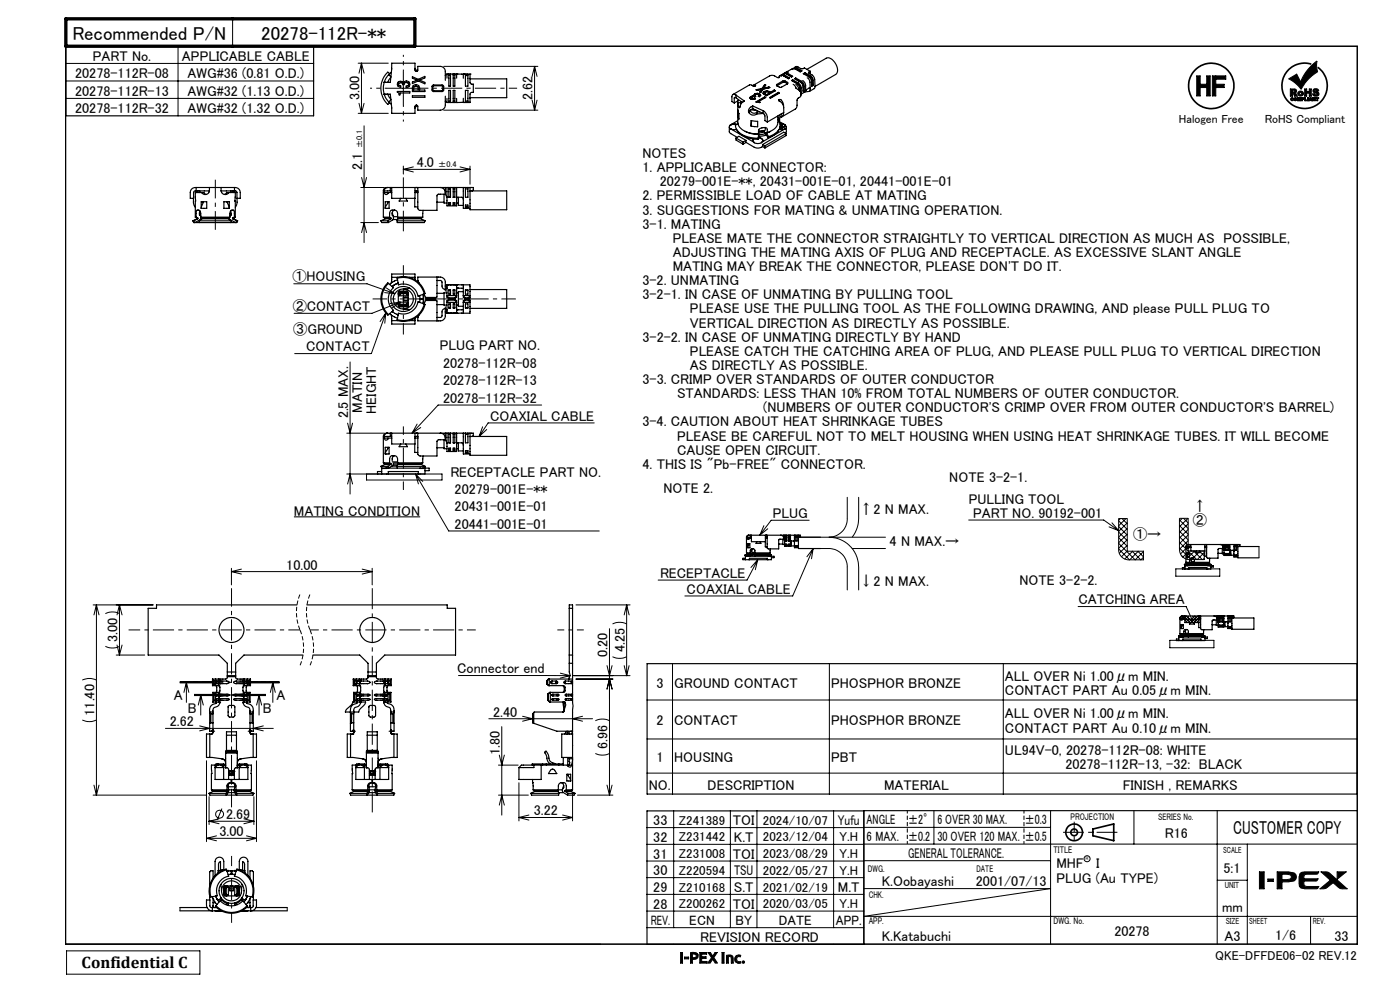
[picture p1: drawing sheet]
<svg xmlns="http://www.w3.org/2000/svg" width="420mm" height="297mm" viewBox="0 0 420 297" stroke-linecap="round" stroke-linejoin="round" font-family="sans-serif">
<defs><g id="words">
<g font-size="5.6">
<text x="21.7" y="12.1">Recommended P/N</text>
<text x="78.4" y="12.1">20278-112R-**</text>
<text x="370" y="250">CUSTOMER COPY</text>
</g>
<text font-size="4.9" x="24.5" y="290.2">Confidential C</text>
<g font-size="4.2">
<text x="22.5" y="23.4">20278-112R-08</text>
<text x="27.9" y="18.2">PART No.</text>
<text x="54.6" y="18.2">APPLICABLE CABLE</text>
<text x="56.3" y="23.4">AWG#36 (0.81 O.D.)</text>
<text x="22.5" y="28.6">20278-112R-13</text>
<text x="56.3" y="28.6">AWG#32 (1.13 O.D.)</text>
<text x="22.5" y="33.9">20278-112R-32</text>
<text x="56.3" y="33.9">AWG#32 (1.32 O.D.)</text>
<text x="107.9" y="30.1" transform="rotate(-90 107.9 30.1)">3.00</text>
<text x="159.8" y="30.1" transform="rotate(-90 159.8 30.1)">2.62</text>
<text x="192.8" y="47.4">NOTES</text>
<text x="108.6" y="50.8" transform="rotate(-90 108.6 50.8)">2.1</text>
<text x="125.1" y="50.2">4.0</text>
<text x="192.8" y="51.6">1. APPLICABLE CONNECTOR:</text>
<text x="197.9" y="55.8">20279-001E-**, 20431-001E-01, 20441-001E-01</text>
<text x="192.8" y="60.1">2. PERMISSIBLE LOAD OF CABLE AT MATING</text>
<text x="192.8" y="64.3">3. SUGGESTIONS FOR MATING &amp; UNMATING OPERATION.</text>
<text x="192.8" y="68.5">3-1. MATING</text>
<text x="201.8" y="77">ADJUSTING THE MATING AXIS OF PLUG AND RECEPTACLE. AS EXCESSIVE SLANT ANGLE</text>
<text x="201.8" y="72.8">PLEASE MATE THE CONNECTOR STRAIGHTLY TO VERTICAL DIRECTION AS MUCH AS POSSIBLE,</text>
<text x="201.8" y="81.2">MATING MAY BREAK THE CONNECTOR, PLEASE DON'T DO IT.</text>
<text x="87.7" y="84.3">①HOUSING</text>
<text x="192.8" y="85.5">3-2. UNMATING</text>
<text x="192.8" y="89.7">3-2-1. IN CASE OF UNMATING BY PULLING TOOL</text>
<text x="87.8" y="93.3">②CONTACT</text>
<text x="207" y="93.9">PLEASE USE THE PULLING TOOL AS THE FOLLOWING DRAWING, AND please PULL PLUG TO</text>
<text x="88" y="100.1">③GROUND</text>
<text x="207" y="98.2">VERTICAL DIRECTION AS DIRECTLY AS POSSIBLE.</text>
<text x="91.9" y="105.3">CONTACT</text>
<text x="131.9" y="105">PLUG PART NO.</text>
<text x="192.8" y="102.4">3-2-2. IN CASE OF UNMATING DIRECTLY BY HAND</text>
<text x="207" y="106.6">PLEASE CATCH THE CATCHING AREA OF PLUG, AND PLEASE PULL PLUG TO VERTICAL DIRECTION</text>
<text x="132.9" y="110.3">20278-112R-08</text>
<text x="207" y="110.9">AS DIRECTLY AS POSSIBLE.</text>
<text x="132.9" y="115.5">20278-112R-13</text>
<text x="192.8" y="115.1">3-3. CRIMP OVER STANDARDS OF OUTER CONDUCTOR</text>
<text x="203.1" y="119.3">STANDARDS: LESS THAN 10% FROM TOTAL NUMBERS OF OUTER CONDUCTOR.</text>
<text x="104.4" y="125.4" transform="rotate(-90 104.4 125.4)">2.5 MAX.</text>
<text x="108.6" y="123.6" transform="rotate(-90 108.6 123.6)">MATIN</text>
<text x="112.9" y="124.1" transform="rotate(-90 112.9 124.1)">HEIGHT</text>
<text x="132.9" y="120.7">20278-112R-32</text>
<text x="229" y="123.6">(NUMBERS OF OUTER CONDUCTOR'S CRIMP OVER FROM OUTER CONDUCTOR'S BARREL)</text>
<text x="147" y="126.1">COAXIAL CABLE</text>
<text x="192.8" y="127.8">3-4. CAUTION ABOUT HEAT SHRINKAGE TUBES</text>
<text x="203.1" y="132">PLEASE BE CAREFUL NOT TO MELT HOUSING WHEN USING HEAT SHRINKAGE TUBES. IT WILL BECOME</text>
<text x="203.1" y="136.3">CAUSE OPEN CIRCUIT.</text>
<text x="135.1" y="142.8">RECEPTACLE PART NO.</text>
<text x="192.8" y="140.5">4. THIS IS &quot;Pb-FREE&quot; CONNECTOR.</text>
<text x="136.4" y="148.1">20279-001E-**</text>
<text x="199" y="147.8">NOTE 2.</text>
<text x="284.8" y="144.5">NOTE 3-2-1.</text>
<text x="88.2" y="154.6">MATING CONDITION</text>
<text x="136.4" y="153.3">20431-001E-01</text>
<text x="231.8" y="155.3">PLUG</text>
<text x="257.8" y="154">↑2 N MAX.</text>
<text x="290.6" y="150.9">PULLING TOOL</text>
<text x="291.9" y="155.2">PART NO. 90192-001</text>
<text x="357.8" y="153">↑</text>
<text x="136.4" y="158.5">20441-001E-01</text>
<text x="339.9" y="161.7">①→</text>
<text x="357.8" y="157.3">②</text>
<text x="266.9" y="163.5">4 N MAX.→</text>
<text x="85.9" y="170.7">10.00</text>
<text x="198" y="173.2">RECEPTACLE</text>
<text x="206" y="177.9">COAXIAL CABLE</text>
<text x="257.8" y="175.6">↓2 N MAX.</text>
<text x="305.8" y="175.4">NOTE 3-2-2.</text>
<text x="323.5" y="181.1">CATCHING AREA</text>
<text x="35.3" y="192.4" transform="rotate(-90 35.3 192.4)">3.00</text>
<text x="182.3" y="196.9" transform="rotate(-90 182.3 196.9)">0.20</text>
<text x="187.4" y="195.5" transform="rotate(-90 187.4 195.5)">4.25</text>
<text x="137.1" y="201.8">Connector end</text>
<text x="52.2" y="209.9">A</text>
<text x="83" y="209.9">A</text>
<text x="196.9" y="206.1">3</text>
<text x="202.3" y="206.1">GROUND CONTACT</text>
<text x="249.3" y="206.1">PHOSPHOR BRONZE</text>
<text x="301.5" y="204">ALL OVER Ni 1.00μm MIN.</text>
<text x="301.5" y="208.2">CONTACT PART Au 0.05μm MIN.</text>
<text x="28.4" y="214.5" transform="rotate(-90 28.4 214.5)">11.40</text>
<text x="56.4" y="213.7">B</text>
<text x="78.9" y="213.7">B</text>
<text x="148" y="214.8">2.40</text>
<text x="301.5" y="215.3">ALL OVER Ni 1.00μm MIN.</text>
<text x="50.9" y="217.7">2.62</text>
<text x="196.9" y="217.4">2</text>
<text x="202.3" y="217.4">CONTACT</text>
<text x="249.3" y="217.4">PHOSPHOR BRONZE</text>
<text x="301.5" y="219.5">CONTACT PART Au 0.10μm MIN.</text>
<text x="150" y="226.3" transform="rotate(-90 150 226.3)">1.80</text>
<text x="182.3" y="224.5" transform="rotate(-90 182.3 224.5)">6.96</text>
<text x="301.5" y="226.3">UL94V-0, 20278-112R-08: WHITE</text>
<text x="196.9" y="228.4">1</text>
<text x="202.3" y="228.4">HOUSING</text>
<text x="249.3" y="228.4">PBT</text>
<text x="319.6" y="230.5">20278-112R-13, -32: BLACK</text>
<text x="194.7" y="236.6">NO.</text>
<text x="212.3" y="236.6">DESCRIPTION</text>
<text x="265.2" y="236.6">MATERIAL</text>
<text x="336.8" y="236.6">FINISH , REMARKS</text>
<text x="67.9" y="245.5">2.69</text>
<text x="160.1" y="244.4">3.22</text>
<text x="65.8" y="250.6">3.00</text>
<text x="196" y="247.3">33</text>
<text x="219.8" y="247.3">TOI</text>
<text x="251.4" y="247.3">Yufu</text>
<text x="349.5" y="251.2">R16</text>
<text x="196" y="252.3">32</text>
<text x="196" y="257.3">31</text>
<text x="219.8" y="257.3">TOI</text>
<text x="220.2" y="252.3">K.T</text>
<text x="272.4" y="257">GENERAL TOLERANCE.</text>
<text x="196" y="262.3">30</text>
<text x="220.2" y="262.3">TSU</text>
<text x="316.9" y="260.3">MHF</text>
<text x="328.8" y="260.3">I</text>
<text x="367.1" y="261.7">5:1</text>
<text x="196" y="267.3">29</text>
<text x="220.2" y="267.3">S.T</text>
<text x="251.4" y="267.3">M.T</text>
<text x="264.5" y="265.6">K.Oobayashi</text>
<text x="292.8" y="265.6">2001/07/13</text>
<text x="316.9" y="264.5">PLUG (Au TYPE)</text>
<text x="196" y="272.3">28</text>
<text x="219.8" y="272.3">TOI</text>
<text x="366.6" y="273.3">mm</text>
<text x="264.5" y="282">K.Katabuchi</text>
<text x="334.3" y="280.6">20278</text>
<text x="367.3" y="282">A3</text>
<text x="382.5" y="281.8">1/6</text>
<text x="210.1" y="282.3">REVISION RECORD</text>
<text x="400.3" y="282.1">33</text>
</g>
<g font-size="4.1">
<text x="260" y="252">6 MAX.</text>
<text x="260" y="247">ANGLE</text>
<text x="272.5" y="247">±2°</text>
<text x="281.2" y="247">6 OVER 30 MAX.</text>
<text x="307.5" y="247">±0.3</text>
<text x="272.5" y="252">±0.2</text>
<text x="281.2" y="252">30 OVER 120 MAX.</text>
<text x="307.5" y="252">±0.5</text>
<text x="195.2" y="277.3">REV.</text>
<text x="206.8" y="277.3">ECN</text>
<text x="220.6" y="277.3">BY</text>
<text x="233.6" y="277.3">DATE</text>
<text x="250.7" y="277.3">APP.</text>
</g>
<g font-size="3.9">
<text x="203.7" y="247.2">Z241389</text>
<text x="228.9" y="247.2">2024/10/07</text>
<text x="203.7" y="252.2">Z231442</text>
<text x="203.7" y="257.2">Z231008</text>
<text x="228.9" y="252.2">2023/12/04</text>
<text x="228.9" y="257.2">2023/08/29</text>
<text x="251.8" y="252.2">Y.H</text>
<text x="251.8" y="257.2">Y.H</text>
<text x="203.7" y="262.2">Z220594</text>
<text x="228.9" y="262.2">2022/05/27</text>
<text x="251.8" y="262.2">Y.H</text>
<text x="203.7" y="267.2">Z210168</text>
<text x="228.9" y="267.2">2021/02/19</text>
<text x="203.7" y="272.2">Z200262</text>
<text x="228.9" y="272.2">2020/03/05</text>
<text x="251.8" y="272.2">Y.H</text>
<text x="364.6" y="287.8">QKE-DFFDE06-02 REV.12</text>
</g>
<g font-size="3.5">
<text x="353.7" y="36.8">Halogen Free</text>
<text x="379.4" y="36.8">RoHS Compliant</text>
</g>
<g font-size="2.9">
<text x="321.2" y="245.8">PROJECTION</text>
<text x="316.1" y="255.7">TITLE</text>
<text x="260.4" y="261.2">DWG.</text>
<text x="292.9" y="261.2">DATE</text>
<text x="260.6" y="269">CHK.</text>
<text x="260.6" y="277">APP.</text>
<text x="316.1" y="277">DWG. No.</text>
</g>
<text font-size="2.8" x="347.5" y="245.8">SERIES No.</text>
<g font-size="2.7">
<text x="366.9" y="255.7">SCALE</text>
<text x="367.4" y="266.1">UNIT</text>
<text x="367.7" y="277">SIZE</text>
<text x="374.8" y="277">SHEET</text>
<text x="393.8" y="277">REV.</text>
</g>
<g font-size="2.5">
<text x="108.6" y="44.4" transform="rotate(-90 108.6 44.4)">±0.1</text>
<text x="131.5" y="50.2">±0.4</text>
</g>
<text font-size="1.4" x="325.7" y="257.8">R</text>
</g></defs>
<g fill="none" stroke="#000" stroke-width=".35">
<path d="M19.7 13.9h387.5v269.1h-387.5zM19.8 13.8h74.3v20.9h-74.3zM115.3 24.7a6.4 6.4 0 0 0 0 3.5M115.3 24.7h1M115.3 28.2h1M115.3 28.2v.2M115.3 28.4l1.3 2.1M115.3 24.5v.2M115.3 24.5l.5 .2M115.8 28.2l-.5 .2M116.3 28.2h.8l.4 5.8h7v-2.1a.5 .5 0 0 1 .7-.4 .5 .5 0 0 1 .1 .8v.7h6.8a1.57 1.57 0 0 0 1.5-1.5v-1.2M116.3 28.2l1 1.6"/>
<path d="M116.6 22.4l-.8 1-.5 1.1M116.6 30.5l.8 .8M116.6 22.4l.7 .6M116.9 22.1l-.6-.5a6.6 6.6 0 0 0 0 9.7l.6-.5M117.3 23.1l-1 1.6M117.3 29.9l-.7 .6M117.4 21.7l-.8 .7M119.2 27.4h3.7v.5h-2.9v.5h-.3zM119.5 24.6l1-.2 .5 .5a1 1 0 0 1 1.2-.6 1 1 0 0 1 .7 1.1 1 1 0 0 1-1.1 .8v-.4h.4a.6 .6 0 0 0 .2-.9 .6 .6 0 0 0-.9-.1l-.3 .6h-.3a.61 .61 0 0 0-.7-.6 .61 .61 0 0 0-.5 .7l.5 .2v.5a.92 .92 0 0 1-.9-.5 .92 .92 0 0 1 .2-1.1zM123.7 28.7h3.8v.5h-3.8zM123.7 23l1.8 .8 2-.9v.5l-1.6 .6 1.6 .7v.4l-2-.8-1.8 .7v-.4l1.4-.6-1.4-.6zM124 25.7a1.18 1.18 0 0 1 1.4-.1 1.18 1.18 0 0 1 .5 1.4h1.6v.4h-3.8v-1.2z"/>
<path d="M124.2 26l.6-.2a.62 .62 0 0 1 .7 .7v.5h-1.4zM124.5 20.7l.8 .6M125.3 31.7l-.8 .5M129.8 25.5h3.1l.2 .4v1.3l-.4 .2h-2.9l-.2-.3v-1.2zM130 25.7h2.7l.2 .2v1.1l-.2 .2h-2.7zM133.6 22.6v-1.2a1.57 1.57 0 0 0-1.5-1.5h-6.8v.5a.61 .61 0 0 1 .1 .7 .61 .61 0 0 1-.7 .3l-.2-.3v-2.2h-7l-.4 5.8h-.8M133.6 22.6v1.5M133.6 28.8v1.5M133.6 30.3l.5 .4M134.1 22.2v1.2M134.1 29.5v1.2M134.1 22.2l-.5 .4"/>
<path d="M134.1 22.2h3M134.7 22.2v3.6h.4v-3.6M134.7 30.7v-3.6h.4v3.6M134.7 22.6h.4M134.7 30.3h.4M136 22.2v3.6h.5v-3.6M136 30.7v-3.6h.5v3.6M136 22.6h.5M136 30.3h.5M137 22.2v1.2M137 29.5v1.2M137.3 22.2h.1"/>
<path d="M137.3 22.2h1.7M139 22.2v1.3M139 22.2h.1M139 30.7h.1M139 30.7h-4.9M139 22.2h2M139.6 22.3h.8v3.5h-.8zM139.6 27.1h.8v3.6h-.8zM139.6 30.3h.8M139.6 22.6h.8M141 23.6h11v5.7h-11M141 22.2v2.6l.3 .4h.7v2.5l-.7 .1-.3 .3v2.6h-2v-1.2"/>
<path d="M141 22.2h.1M218.8 38.1l.1 1.7 2.3 1.4M218.9 37.6h.1M218.9 37.6v.2M219.2 38.6l1 .3 .7-.1M219.2 37.5a.66 .66 0 0 0-.4 .6 .66 .66 0 0 0 .4 .6v-.1M219.2 38.6l7.1 4.1M219.2 37.4v.1M219.2 37.4l-.3 .2M220.8 28.5l2.5 1.8a2.53 2.53 0 0 0-1.4 2l-.4-.5-.1-1M220.8 29.3l-.3-.1-.2 .1v1.6M220.8 28.5a.69 .69 0 0 0-.8-.2 .69 .69 0 0 0-.4 .7v1.4l.7 .5"/>
<path d="M220.8 28.5v.8M220.8 29.3l1.9 1.4M221 37.3l-.8-.1-1 .3M221.1 38.9a7 7 0 0 0 6.4 2.8M221.1 37.3l-.9-.2-1 .3M221.3 30.7v6a4.3 4.3 0 0 0 4.2 3.3l2.1 .1M221.3 32.9l.4 1.1v1.7l-.4-1.1 .3-.7M221.3 36.2l-2.1 1.2M221.4 30.2l-1.1 .7M221.4 37.1l-.8 .4a4.3 4.3 0 0 0 3.9 3.6l3 .3M221.5 29.8l-.1 1M222.4 30.8h-1"/>
<path d="M222.5 30.9l-.1-.5v.6M223.6 39.4l1.9 .7 2.1 .1M224.5 33.3l.2 .5M224.7 33.8a1.62 1.62 0 0 0 2.4 .3M225.3 28.9l-.3 .4 .2 .4 .6 .1 .8-.2-.3-.1M225.3 29.1l-.3 .3M225.3 32.9l1.7 .2M225.3 28.9v.2M225.3 32.9l-.8 .4M225.3 36.2l2 .2v1.6l-2-.2zM225.4 29.3l.1 .2M225.4 29.3l.1 .4"/>
<path d="M225.5 29.5l.2 .1M225.5 36.2l-.2 1.6M225.5 29.7l.2 .1M225.5 29.5v.2M225.7 29.6v.2M225.8 31.7l-.8 .5-.5 1.1M225.8 31.7l3.2 1.5M225.8 31.7v.9M225.8 32.6l3.2 1.4M225.8 32.6l-.5 .3M225.8 28.7l.5 .1M225.8 28.7l-.5 .2"/>
<path d="M225.8 28.7v.3l-.5 .1M225.9 25.7a.38 .38 0 0 1 .4-.3 .38 .38 0 0 1 .4 .3l-.5 .2-1.2-.5-5.1 2.9M226.3 28.8v.2M226.3 29.5l-.6 .1M226.3 29.6l-.6 .2M226.3 29.6l.1 .1M226.3 29.5v.1M226.4 28.2l-.2 .3 .1 .3M226.4 28.4l-.2 .3M226.4 28.2v.2M226.5 28.7l.2 .2-.9 .1-.4 .3M226.5 28.7l.1 .3"/>
<path d="M227.2 33.5a1.22 1.22 0 0 1-2.1-.3l-.4 .6M227.2 33.5l-.1 .6M227.2 28l.7 .1M227.2 28l-.8 .2M227.2 28.2l-.8 .2M227.2 28.2l.7 .1M227.2 28v.2M227.3 28.2l-.6 .2-.2 .3M227.3 28.2l.5 .3M227.6 30.4l.1 .3M227.6 38.9v.1M227.8 28.5l-.2 .4"/>
<path d="M227.9 28.1l.3 .4-.4 .5-.3-.2 .3-.3M227.9 33.5h-.7M227.9 28.3l.3 .3M227.9 28.1v.2M228.5 26.8l-1.4 .3M228.5 26.8l-.5 .8M228.6 26.5l-1.8 .4 .3 .2M228.6 26.7l-1.5 .4M228.6 26.5v.2M228.9 34l-1.8 .1M229 33.2l.1 .1a2.49 2.49 0 0 1 1.1 1.8v1.5M229 34l.4 .6 .1 1.6 .7 .4"/>
<path d="M229 33.2v.8M229.3 27.7l-.3 .3M229.3 27.4v.3M229.3 39.1l.2 .7 .9 1.5M229.3 27.9l.1 .4 .5 .3M229.3 27.9l.6 .5M229.4 39.2l-1.8 .2M229.4 39.6l-1.7 .2M229.4 29l-2.6 1.5 1.2 .2-.4-.3M229.4 29l.3 .2-2.1 1.2M229.4 25.3l.3 .2-.6 .9M229.4 25.3l-.8 1.2"/>
<path d="M229.4 29.2l-2.4 1.4M229.4 29.2l.2 .1M229.4 25.3v.2M229.4 29v.2M229.4 25.5l-.8 1.2M229.4 25.5l.2 .2M229.6 39l-2 .3M229.6 38.2v.5M229.9 28.4v.2M229.9 39.9l.7 1.1M230 27.2l.8 .2M230 27.2l-.7 .2"/>
<path d="M230 27.4l-.7 .3M230 27.4l.8 .2M230 27.2v.2M230.2 39.8v-1a1.22 1.22 0 0 0-1.5-.5l-.9 .4-.3 .5 .1 1M230.2 39.8l-.3-.1v.2M230.7 26.1l.3 .1-2 .5-.8 1-.3-.2 .6-.7M230.7 26.1l-1.6 .3M230.7 26.3l-1.6 .3v-.2M230.7 26.3h.1M230.7 26.1v.2M230.8 27.4l.3 .3M230.8 27.6l.3 .3"/>
<path d="M230.8 27.4v.2M230.9 29.2l2.6-1.5 .3 .2-2.6 1.5zM230.9 27.8l-.8-.3-.8 .4M230.9 27.8v.2l-1 .6M230.9 27.8l-1 .6M231.1 39.4l-1.2 .5M231.1 27.7v.2M232.3 27l.3 .2-2.7 1.5-.9-.6v-.5l.3-.2M232.3 27l-1.2 .7M232.3 27.2l-1.2 .7M232.3 27.2l.1 .1M232.3 27v.2"/>
<path d="M233.4 34.7v2a3.8 3.8 0 0 1-3.2 3.1M233.4 35.1l.5 .4M233.5 27.9l-2.5 1.4M233.5 27.9l.1 .1M233.5 27.7v.2M233.6 38.9a4.8 4.8 0 0 1-3.2 2.4M233.7 29.9l-.1 .3a2.43 2.43 0 0 1 1.5 2.1v1.4l-4.9 2.9M233.7 29.9h.1M233.7 29.9a1.54 1.54 0 0 1 1.4 1.9M233.7 34.5l.7 .6M233.8 36.4l1.7 1M233.8 23.2h-.6l-1.2-.6h-.8l-5.1 2.9"/>
<path d="M233.9 35.5l-.5 .3a2.69 2.69 0 0 1-1 4.3l-1.8 .9M233.9 38.4l.6 .1M233.9 35.5v.6l-.3 .1M233.9 38.4h.6M234 37.1l1.5 .3M234.1 37.2l1.4 .3M234.2 37.7l.7 .4-.9 .2M234.2 37.7l-.1 .1M234.2 37.8l-.2 .1M234.2 37.8l.6 .4M234.2 37.7v.1M234.4 34.1v1"/>
<path d="M234.5 22.5l.6-.2 1.8 1.1-.4 .2-2-1.1-.6 .3M234.5 22.9a.53 .53 0 0 0-.6-.1 .53 .53 0 0 0-.3 .5M234.5 38.4v.1M234.7 37.4l-.3 .3M234.7 37.4l-.6 .3M234.7 37.4l-.4 .3 .7 .4 .4-.2M234.9 22.6l1.7 1M235.1 33.8v.1a1.13 1.13 0 0 1-.7 1.2M235.4 22l.6-.2 1.8 1.1-.3 .2-2.1-1.1-.8 .4M235.4 37.9l-.9 .6M235.4 37.9l-.9 .5M235.5 38.6l-1 .3-.7-.1"/>
<path d="M235.5 37.5a.66 .66 0 0 1 .4 .6 .66 .66 0 0 1-.4 .6v-.1M235.5 38.6l-7.1 4.1M235.5 37.4v.1M235.9 22.1l1.6 .9M235.9 21.6l.6 .1M235.9 38.1v1.5l-.2 .3M235.9 21.6l-.4 .2M236.3 25.1v-.4l-1.2-.5-2 1.1v.4M236.3 25.1l-2.1 1.1-1.1-.5M236.3 25.1l-1.2-.6-1.9 1.1 .1 .2-.2-.1M237.4 20.8h.5M237.8 23.9l-.3 .2 1.8 1.1a2.14 2.14 0 0 1 .7 2.1"/>
<path d="M237.8 23.9l2.2 1.4 .4 1.1v1.4M237.8 24.2l2.1 1.4 .2 1.9M237.8 23.9v.3M237.8 24.2l-.1 .1M237.9 25.3l1 1.2M238.2 20.5l.2-.3h.4l1.8 1-.5 .4-2.2-1.1-2 1.1M238.4 20.2l.7-.3 1.2 .7 1-.2 1.8 1M238.5 20.6h.3l1.5 .8M238.7 26.4l.8 .5a1.5 1.5 0 0 1 .8 1.5 1.5 1.5 0 0 1-1.1 1.3l-.1 .3a3.2 3.2 0 0 1-.3 2.5l-4.3 2.5M238.7 23.4l-.3 .2 2.2 1.4 .3 .6v1.8l.4-.2M238.7 23.4l2.2 1.4 .4 1.1v1.3M238.7 23.7l2.1 1.4 .2 2"/>
<path d="M238.7 23.4v.3M238.7 23.7h.1M238.8 25.3l.7 .9 .1 .7M240.2 27.7l.2 .1M240.4 27.8h-.2M240.8 24.1l.8 1.1 .1 1.8M241 27.1l.3 .1M241 27.1h-.1M241.5 21.8l-.5 .3 1.8 1 .6 .9 .1 1.9 .5-.3M241.5 21.8l2.2 1.5 .3 .8v1.5M241.5 22.1l2 1.3 .2 2.1M241.5 21.8v.3"/>
<path d="M241.5 22.1l-.2 .2M241.7 27h.1M241.8 27l-.4 .6-1.1 .7M242.1 20.8l5.8-3.3a2.56 2.56 0 0 1 2.9 1.8 2.32 2.32 0 0 1-.1 3l-6.2 3.6M242.2 23.3l.3 .2a3.5 3.5 0 0 1 .6 3.1M243.1 26.6l-.3-.3-1 .7M243.1 26.6l-.2 .8-1.4 .1M243.1 21.4l-.5 .4 1.2 .8 .5 .6 .2 2.8-.2 .6-1.4 .8M243.1 21.4l-.1 .7M243.7 25.5l.3 .1M243.7 25.5l-.2 .1M58.8 56.2v1"/>
<path d="M59.5 57.2l-.5 .5M59.9 57.2v.5M60.5 57.7h-1.9v7.4M60.5 57.7h.7l.7 .6M62.8 57.2a1.27 1.27 0 0 1-1 1.1 1.27 1.27 0 0 1-1.3-.6M62.8 56.2v1M62.8 56.2h3.5M62.8 57.2l-4.6 .2-.2 3.5 .6 1.2M62.8 56.2h-4.2a1.51 1.51 0 0 0-1.5 1.5v1.7h1M66.3 57.2a1.27 1.27 0 0 0 1 1.1 1.27 1.27 0 0 0 1.4-.6M66.3 56.2v1M66.3 56.2h4.3a1.51 1.51 0 0 1 1.5 1.5v1.7h-1"/>
<path d="M66.3 57.2l4.6 .2 .2 3.5-.5 1.2M68.7 57.7h1.9v7.4M68.7 57.7h-.7l-.7 .6M69.2 57.2v.5M69.6 57.2l.5 .5M70.3 56.2v1M115.3 57.2h2.2M115.3 57.2v.5M115.3 57.7a.64 .64 0 0 0 .7 .6 .64 .64 0 0 0 .6-.6h.9M115.3 57.7h1v.3M116.3 56.2h-.3a.99 .99 0 0 0-1 1v7.9M116.3 56.2a1.02 1.02 0 0 0-1 1"/>
<path d="M116.3 56.2h8.2M117.1 56.2v1M117.5 56.2v1.5M117.5 57.7v1.7h7v-1.7M120.2 59.4l-.5 .9h2.5l-.5-.9M124.4 59.4v2.6h.9M124.5 56.2v1.5M124.5 57.2h.8M124.5 56.2h7.6M124.5 57.7h.8M125 56.2a.36 .36 0 0 1 .4 .1 .36 .36 0 0 1-.1 .5v.9M125 57.2l.3 .2"/>
<path d="M125.3 57.7v3.7a1.22 1.22 0 0 0 .7 1.6h5.1v-2.4M132.1 56.2a1.57 1.57 0 0 1 1.5 1.5M132.1 56.2h1.5M133.2 58.2v2.7h.9M133.6 58.2l-2.3 .1-.2 .3v2M133.6 58.2l.5 1M133.6 56.2v1.5M133.6 56.2h7.4M133.6 57.7v.5M134.1 59.2v2.5h2.9l.1-2.5M134.1 56.2v3M134.7 56.2v2.9h.4v-2.9"/>
<path d="M134.7 56.6h.4M136 56.2v2.9h.5v-2.9M136 56.6h.5M137 56.2l.1 3M137.1 59.2h1.6l.3 .4M137.5 59.1v2.5h1.5M139 56.2v6.2h2M139.6 56.2v2.9h.8v-2.9M139.6 56.6h.8M141 56.2v6.7h11v-5.7h-11M141 56.2h1v.7l-.3 .3M220.8 41.4v.6l2.1 1.2"/>
<path d="M220.8 41.4l.9-.6 2.1 1.3M220.8 41.4l2.1 1.2M222.9 42.6v.6M223.8 42.7l2.5 1.4a2.46 2.46 0 0 0 2.5-.2M223.8 42.1v.6M223.8 42.1l-.9 .5M223.8 42.7l-.9 .5M226.1 41.7l-.3 .5 .5 .5M226.1 41.7l-.3 .4M226.3 42.7a1.82 1.82 0 0 0 2.1 0M227.5 41.4v.3M227.5 41.2a.91 .91 0 0 1 1 .3 .91 .91 0 0 1 .1 1l-.2 .2"/>
<path d="M227.5 41.3l1.1 .4 .2 .4M227.6 40.2l-.1 1.2M227.6 40.1l-.1 1.6M228.8 43.3v.6M228.8 43.3l.7 .4M228.8 43.9l.7 .4M229.5 43.7v.6M229.7 40.1l-2.1 .3M229.9 40.5l-2.3 .4M230.6 41l-.2 .3M235.8 40l-.7-.4-6.3 3.7M235.8 40l-6.3 3.7"/>
<path d="M235.8 40v.6l-6.3 3.7M57.9 66.2h.2M57.9 66.2l.2 .5h.3M58.1 66.2l.3 .5M58.4 66.7h1.5M58.6 65.1h.2M58.6 65.1l.5 .2M58.8 65.1v-1.5a.68 .68 0 0 1 .8-.6 .68 .68 0 0 1 .6 .7v1.4M58.8 65.1l.5 .2M59.1 65.6h.2M59.1 65.3h.2M59.1 65.6l-1.2 .6"/>
<path d="M59.1 65.3v.3M59.3 65.6l-1.2 .6M59.3 65.3v.3M59.7 66.2h9.7M59.7 66.2l.2 .5M59.8 64.4h.4M59.8 64.4l.4 .4M59.9 66.7h9.4M60 63.2l-.2 1.2M60.2 65.1h8.8M60.2 65.1l.3 .2M60.3 65.2l-.2 .7-1.7 .8"/>
<path d="M60.4 60.5h1.6v1.9h-1.6zM60.5 65.6h8.1M60.5 65.3h8.1M60.5 65.6l-.8 .6M60.5 65.3v.3M61 60.7l-.6 1.7M61 60.5v.2zM67.2 60.5h1.6v1.9h-1.6zM68.2 60.5v.2zM68.2 60.7l.6 1.7M68.6 65.6l.8 .6M68.6 65.3v.3"/>
<path d="M68.8 65.2l.2 .6 1.8 .9M69 65.1v-1.1a.77 .77 0 0 1 .8-1h.3l.2 .4v1.7M69 64.4h.3M69 65.1l-.4 .2M69.2 63.2l.1 1.2M69.3 66.7h1.5M69.3 64.4l-.3 .4M69.4 66.2l-.1 .5M69.8 65.6h.3M69.8 65.3h.3M69.8 65.6l1.2 .6M69.8 65.3v.3"/>
<path d="M70.1 65.6l1.2 .6M70.1 65.3v.3M70.3 65.1h.3M70.3 65.1l-.5 .2M70.6 65.1l-.5 .2M71 66.2h.3M71 66.2l-.2 .5M71.3 66.2l-.3 .5h-.2M114.3 66.2h2M114.3 66.2l.2 .5h2M115 65.1h1.9M115 65.1l.5 .2"/>
<path d="M115.5 65.6h1.8M115.5 65.3h1.8M115.5 65.6l-1.2 .6M115.5 65.3v.3M115.6 60.5h1.1v1.9h-1.1zM116.3 66.2l.2 .5M116.4 60.5l-.8 1.9M116.9 65.1a2.35 2.35 0 0 1 .3-2l.8-.1a1.12 1.12 0 0 1 1.3 1v1.1M116.9 65.1l.4 .2M117.3 65.6l-1 .6M117.3 65.3v.3M117.7 63.7l.2 1"/>
<path d="M118 64.9h1.3M118 65.7l1.2 .1M118.4 63a1.19 1.19 0 0 0-.4 2v.8l-1.5 .9M119.1 66.2l.1 .5h8.1l.2-.5M119.1 66.2h8.4M119.3 65.1h7.5M119.3 65.1v.2M119.3 65.6h7.1M119.3 65.3h7.1M119.3 65.6l-.2 .6M119.3 65.3v.3M126.4 65.6l1.1 .6"/>
<path d="M126.4 65.3v.3M126.8 65.1l-.4 .2M126.9 63l-.1 2.1M131.1 60.6h2.1M134.7 60.7h.4v.8h-.4zM134.7 61.1h.4M136 60.7h.5v.8h-.5zM136 61.1h.5M137 60.9h.5M139.6 61.5h.8v.7h-.8zM139.6 61.9h.8M116.5 84.9l-.2-.1a6.6 6.6 0 0 0 0 9.6l.2-.1"/>
<path d="M116.5 84.9a6.5 6.5 0 0 0 0 9.4M116.5 84.9l1.5 1.3a4.5 4.5 0 0 0 0 6.8l-1.5 1.3M116.9 94l.9 .7 1.5 .7M117.4 94.4l.1 1.7M117.5 83.1l-.1 1.7M117.5 83.1v-1h7v1M117.5 96.1v1h7v-1M117.5 96.1h1.8M117.5 83.1h1.8M118 93.7l-.3-.4 1.8 1.1M119 94.2l.4 .2M119.2 83.4a6.5 6.5 0 0 1 8.1 4.7"/>
<path d="M119.2 83.4l-.1-.3a6.8 6.8 0 0 1 8.4 4.9l-.2 .1M119.2 83.4l.3 2a4.5 4.5 0 0 1 5.9 3.4l1.9-.7M119.3 83.9l-1.5 .6-.9 .7M119.5 84.8l-1.8 1.1 1.7-1M119.5 91l.2 .6M119.5 91l.6 .5M119.5 91.3h.2h-.2M119.5 87.9h.2h-.2M119.5 87.6l.4-.4h2.2l.4 .4v4l-.4 .4h-2.2l-.4-.4zM119.7 88.3h.1M119.7 88.3v.3h2.5v-.3M119.7 90.9v-.3h2.5v.3"/>
<path d="M119.7 91.8h.1M119.7 87.6l-.2 .6M119.7 87.5h.1M119.7 87.5h2.5v.8M119.7 91.8h2.5M119.7 87.5v.8M119.7 90.9v.9M119.7 90.9l.4 .3M120.1 87.7l-.6 .5M120.1 87.7h1.8M120.1 87.7v.3M120.1 91.2v.3"/>
<path d="M120.1 91.2h1.8M120.1 91.5h1.8M120.1 88l-.4 .3M120.1 88h1.8M121 92.6l1.9 .2M121.1 89v1.2M121.1 89.1v1M121.3 89.1h.3a.59 .59 0 0 1 .9 .5 .59 .59 0 0 1-.9 .5h-.3M121.9 87.7v.3M121.9 91.2v.3M121.9 88l.3 .3M121.9 87.7l.3 .3"/>
<path d="M122.2 88.3h.1M122.2 91.8h.1M122.2 90.9l.3 .1M122.2 87.9h.3M122.2 91.4h.3M122.2 90.9v.9M122.2 91.2l-.3 .3M122.2 90.9l-.3 .3M122.5 88.2l-.3 .2M122.7 96.1h1.8M122.7 83.1h1.8M122.9 86.4a3.7 3.7 0 0 0-5.6 3.2 3.7 3.7 0 0 0 5.6 3.2"/>
<path d="M122.9 86.4l-1.9 .2M122.9 86.4a3.7 3.7 0 0 1 0 6.4M124.5 95.4v.7M124.5 83.1v.8M125.2 94.8l.1 .3M125.3 95.1v1.1h5.8M125.3 84.1l.4 .7M125.3 84.1l-.1 .3M125.6 94.5h.1M125.6 84.7h.1M125.7 94.4l-.4 .7M125.9 90.6l.1-.9h1l-.2 1.3"/>
<path d="M126.8 88.2l.2 1.3h-1l-.1-.9M127.1 88.2v2.9M127.2 88.1l.5 1M127.3 91.1l.2 .1a6.7 6.7 0 0 1-8.4 4.9l.1-.3M127.3 91.1a6.5 6.5 0 0 1-8.1 4.7M127.3 91.1l-1.9-.7a4.7 4.7 0 0 1-5.9 3.6l-.3 1.8M127.7 90.1l.1-.4h2.8l.5 .5v6M127.7 90.1h3.3M127.7 90.1l-.5 1M127.7 89.1h3.3M131.1 83h-5.8v1.1M131.1 83v6l-.5 .5h-2.8l-.1-.4"/>
<path d="M131.1 83a2.07 2.07 0 0 1 2.5 1.6v2.1M131.1 84.1h1.1l.3 .2 .1 1.4a1.02 1.02 0 0 0 1 1M131.1 91.3h2.1M131.1 87.9h2.1M133.6 93.5l.5 .4zM133.6 92.5a.96 .96 0 0 0-1 1v1.4l-.4 .2h-1.1M133.6 92.5v2.1a2.07 2.07 0 0 1-2.5 1.6M133.6 92v.5M133.6 86.7v.5M133.6 85.7l.5-.4zM133.6 92.5l.5 .4M134.1 87.8h-.9v3.6h.9"/>
<path d="M134.1 93.9h.1M134.1 85.3h.1M134.1 85.3v3.8l.5 .4M134.1 93.9h2.9M134.1 85.3h2.9M134.1 86.4l-.5 .3M134.6 89.7l-.5 .4v3.8M134.6 89.7h1.9M134.6 89.5h1.9M134.6 90l-.5 .6h2.9l-.5-.6M134.6 90h1.9M134.6 89.2h1.9"/>
<path d="M134.6 89.2l-.5-.6h2.9l-.5 .6M134.6 89.2v.3M134.6 89.7v.3M134.7 93.9h.1M134.7 85.3h.1M134.7 86.9h.4v1.3h-.4zM134.7 91.1h.4v1.3h-.4zM134.7 92.2h.4M134.7 87h.4M135.1 93.9h.1M135.1 85.3h.1M136 93.9h.1"/>
<path d="M136 85.3h.1M136 86.9h.5v1.3h-.5zM136 91.1h.5v1.3h-.5zM136 92.2h.5M136 87h.5M136.5 93.9h.1M136.5 85.3h.1M136.5 89.7l.5 .4 .1 3.8M136.5 89.2v.3M136.5 89.7v.3M137 93.9h.1M137 85.3h.1"/>
<path d="M137 92.9h.1M137 92.5l.2 .4M137 91.4h.5M137 87.8h.5M137.1 85.3l-.1 3.8-.5 .4M137.1 85.3l1.9 .1M137.2 86.4h.1M137.2 86.4l-.2 .3M137.2 92.8v.1M137.3 86.4h.1M137.3 92.8v.1M137.3 92.8h1.7"/>
<path d="M137.3 86.4h1.7M137.3 92.8l-.1 .1M139 85.4h2v8.5h-2v-3.8l.5-.4M139 87.4h-1.5v4.4h1.5M139 85.4v3.7l.5 .4M139 93.8l-1.9 .1M139.5 89.7h1M139.5 89.5h1M139.5 90l-.5 .6h2l-.5-.6M139.5 90h1M139.5 89.2v.3M139.5 89.7v.3"/>
<path d="M139.5 89.2l-.5-.6h2l-.5 .6M139.5 89.2h1M139.6 86.9h.8v1.3h-.8zM139.6 91.1h.8v1.3h-.8zM139.6 92.2h.8M139.6 87.1h.8M140.5 89.2v.3M140.5 89.7v.3M140.5 89.7l.5 .4M141 86.8h11v5.6h-11M141 89.1l-.5 .4M114.3 139.8h2"/>
<path d="M114.3 139.8l.2 .5M115 138.7h1.9M115 138.7l.5 .3M115.3 130.8h2.2M115.3 130.8v.5M115.3 131.3a.64 .64 0 0 0 .7 .7 .64 .64 0 0 0 .6-.7h.9M115.3 131.3h1v.3M115.5 139.2h1.8M115.5 139h1.8M115.5 139v.2M115.5 139.2l-1.2 .6M115.6 134.1h1.1v2h-1.1z"/>
<path d="M116.3 129.8h-.3a.99 .99 0 0 0-1 1v7.9M116.3 129.8a1.02 1.02 0 0 0-1 1M116.3 129.8h8.2M116.4 134.1l-.8 2M116.9 138.7a2.21 2.21 0 0 1 .3-2l.8-.1a1.12 1.12 0 0 1 1.3 .9v1.2M116.9 138.7l.4 .3M117.1 129.8v1M117.3 139v.2M117.3 139.2l-1 .6M117.5 139.7h1.6M117.5 129.8v1.5M117.5 131.3v1.8h7v-1.8"/>
<path d="M117.7 138.4h1.6M118 138.8h1.3M118 139.3h1.3M118 139l-.2 .5-1.3 .8-.2-.5M118.4 136.6l-.6 .3-.1 1.2M119.1 139.8h8.4M119.1 139.8l.1 .5M119.3 138.7h7.5M119.3 138.7v.3M119.3 139.2h7.1M119.3 139h7.1M119.3 139v.2"/>
<path d="M119.3 139.2l-.2 .6M120.2 133.1l-.5 .8h2.5l-.5-.8M124.4 133.1v2.5h.9M124.5 129.8v1.5M124.5 130.8h.8M124.5 129.8h7.6M124.5 131.3h.8M125 129.8a.28 .28 0 0 1 .3 0 .28 .28 0 0 1 0 .4v1.1M125 130.8l.3 .2M125.3 131.3v3.7a1.27 1.27 0 0 0 .7 1.7h5.1v-2.5M126.4 139v.2M126.4 139.2l1.1 .6"/>
<path d="M126.8 138.7l-.4 .3M126.9 136.7l-.1 2M127.5 139.8l-.2 .5M131.1 134.2h2.1M132.1 129.8a1.51 1.51 0 0 1 1.5 1.5M132.1 129.8h1.5M133.2 131.8v2.7h.9M133.6 131.8l-2.3 .1-.2 .3v2M133.6 131.8l.5 1M133.6 129.8v1.5M133.6 131.3v.5M133.6 129.8h7.4"/>
<path d="M134.1 129.8v5.5h2.9l.1-2.5M134.7 129.8v2.9h.4v-2.9M134.7 134.3h.4v.8h-.4zM134.7 130.2h.4M134.7 134.7h.4M136 129.8v2.9h.5v-2.9M136 134.3h.5v.8h-.5zM136 130.2h.5M136 134.7h.5M137 129.8l.1 3M137 134.5h.5M137.1 132.8l1.6-.1 .3 .5"/>
<path d="M137.5 132.7v2.4h1.5M139 129.8v6.3h2M139.6 129.8v2.9h.8v-2.9M139.6 135h.8v.8h-.8zM139.6 130.2h.8M139.6 135.5h.8M141 129.8v6.7h11v-5.7h-11M141 129.8h1v.7l-.3 .3M114.5 140.3h1.5M114.5 141.3h-1.3v.8h1.3M114.5 140.3v1.8M116 140.3l-1.5 .1"/>
<path d="M116 140.3h10.9M116.5 142.1v-.8h9v.8M126 140.3l1.5 .1M126.9 140.3h.6M126.9 140.3v.1M127.5 140.3v1.8h-13M127.5 140.3h1.2v.8h-1.2M223.5 166.4h1.2M223.5 166.4l.2 .3M223.6 166.7h.9M223.6 166.8h.9M223.6 167.3h-.7v.4h.7"/>
<path d="M223.6 166.7v1M223.9 165.7h1.2M223.9 165.7l.3 .2M224.1 161h1.3M224.1 161v.3M224.1 161.3a.39 .39 0 0 0 .4 .4 .39 .39 0 0 0 .4-.4h.5M224.1 161.3h.6l.1 .2M224.2 166h1.1M224.2 165.9h1.1M224.2 166l-.7 .4M224.2 165.9v.1M224.3 162.9h.7v1.2h-.7z"/>
<path d="M224.5 166.7v.1M224.5 166.7h6.6M224.7 160.4h-.4l-.4 .5v4.8M224.7 160.4l-.4 .1-.2 .5M224.7 160.4h4.9M224.8 162.9l-.5 1.2M224.8 167.7v-.4h5.4v.4M225.1 165.7v-.6a.52 .52 0 0 1 .6-.6l.7 .2 .1 1M225.1 165.7l.2 .2M225.2 160.4v.6M225.3 165.9v.1M225.3 166l-.6 .4"/>
<path d="M225.4 160.4v.9M225.4 166.3h1M225.4 161.3v1h4.2v-1M225.5 165.6h1M225.7 166.1h.8M225.7 165.8h.8M225.8 165.9l-.9 .8-.2-.3M226 164.5l-.4 .2-.1 .6M226.4 166.4h5.1M226.4 166.4v.3M226.5 165.7h4.5M226.5 165.7l.1 .2"/>
<path d="M226.6 166h4.2M226.6 165.9h4.2M226.6 166l-.2 .4M226.6 165.9v.1M227.1 162.3l-.3 .5h1.5l-.3-.5M229.6 162.3v1.6h.6M229.6 160.4v.9M229.6 161h.3M229.6 160.4h.3M229.6 161.3h.6M229.9 161h.3M229.9 160.4h4.3"/>
<path d="M229.9 160.4h.3v.9M229.9 161l.3 .1M230.2 161.3v2.4a.56 .56 0 0 0 .3 .8h3.1v-1.5M230.5 166.8h.9M230.5 166.7v.1M230.8 165.9v.1M230.8 166l.7 .4M231 165.7l-.2 .2M231.1 166.7h.3M231.1 166.7v.1M231.1 164.5l-.1 1.2M231.4 166.7v1h-7.8"/>
<path d="M231.4 166.7h.8v.4h-.8M231.5 166.4l-.2 .3M233.6 163.1h1.2M234.2 160.4a.85 .85 0 0 1 .9 .9M234.2 160.4h.9M234.8 161.6v1.6h.6M235.1 161.6h-1.4l-.1 1.4M235.1 161.6l.3 .6M235.1 160.4v.9M235.1 161.3v.3M235.1 160.4h4.4M235.4 160.4v3.3h1.7l.1-1.5"/>
<path d="M235.7 160.4v1.7h.3v-1.7M235.7 163.1h.3v.4h-.3zM235.7 160.7h.3M235.7 163.3h.3M236.5 160.4v1.7h.3v-1.7M236.5 163.1h.3v.4h-.3zM236.5 160.7h.3M236.5 163.3h.3M237.1 160.4l.1 1.8M237.1 163.2h.3M237.2 162.2l.8-.1 .3 .4M237.4 162.1v1.5h.9"/>
<path d="M238.3 160.4v3.7h1.2M238.7 160.4v1.7h.4v-1.7M238.7 163.5h.4v.5h-.4zM238.7 160.7h.4M238.7 163.8h.4M239.5 161v3.4h6.6M239.5 160.4v.6M239.5 161h6.6M239.5 160.4h.6l-.1 .6M355.3 169.2h1.3M355.3 169.2l.2 .3M355.5 170.1h-.8v.4h.8"/>
<path d="M355.8 168.5h1.1M355.8 168.5l.3 .2M355.9 163.8h1.4M355.9 163.8l.1 .3M356 164.1a.39 .39 0 0 0 .3 .4 .39 .39 0 0 0 .4-.4h.6M356 164.1h.5l.1 .2M356.1 168.8h1M356.1 168.7h1M356.1 168.8l-.8 .4M356.1 168.7v.1M356.1 165.7h.7v1.2h-.7zM356.4 169.5h-.9v1"/>
<path d="M356.4 169.5h-.9M356.4 169.5h6.5M356.6 163.2h-.5l-.3 .5v4.8M356.6 163.2l-.5 .1-.2 .5M356.6 163.2h4.9M356.6 165.7l-.5 1.2M356.7 170.5v-.4h5.4v.4M356.9 168.5v-.7a.71 .71 0 0 1 .7-.6 .71 .71 0 0 1 .7 .6v.7M356.9 168.5l.2 .2M357 163.2v.6M357.1 168.8l-.5 .4M357.1 168.7v.1"/>
<path d="M357.3 163.2v.9M357.3 169.1h.9M357.3 164.1v1h4.2M357.4 168.3h.9M357.5 168.6h.9M357.5 168.9h.9M357.6 168.7l-.9 .8-.1-.3M357.8 167.2l-.4 .5v.4M358.2 169.2h5.1M358.2 169.2l.1 .3M358.3 168.5h4.6M358.3 168.5l.1 .2"/>
<path d="M358.4 168.8h4.2M358.4 168.7h4.2M358.4 168.8l-.2 .4M358.4 168.7v.1M358.9 165.1l-.3 .5h1.5l-.3-.5M361.5 163.2v.9M361.5 163.8h.2M361.5 163.2h.2M361.5 164.1l-.1 2.6h.6M361.5 164.1h.5M361.7 163.2h4.3M361.7 163.8h.3"/>
<path d="M361.7 163.2h.3v.9M361.7 163.8l.3 .1M362 164.1v2.4a.56 .56 0 0 0 .4 .8h3v-1.5M362.4 169.5h.9M362.6 168.8l.7 .4M362.6 168.7v.1M362.9 168.5l-.3 .2M362.9 169.5h.4M362.9 169.5h.1M362.9 167.3v1.2M363.3 169.5v1h-7.8M363.3 169.5h.7v.4h-.7"/>
<path d="M363.3 169.2l-.2 .3M365.4 165.8h1.3M366 163.2a.9 .9 0 0 1 .9 .9M366 163.2h.9M366.7 164.4v1.6h.5M366.9 164.4h-1.4l-.1 1.4M366.9 163.2v.9M366.9 163.2h4.5M366.9 164.1v.3M366.9 164.4l.3 .5M367.2 163.2v3.3h1.8v-1.5M367.6 163.2v1.7h.2v-1.7"/>
<path d="M367.6 165.9h.2v.4h-.2zM367.6 163.4h.2M367.6 166.1h.2M368.3 163.2v1.7h.3v-1.7M368.3 165.9h.3v.4h-.3zM368.3 163.4h.3M368.3 166.1h.3M369 163.2v1.8M369 166h.3M369 165l.9-.1 .3 .3M369.3 164.9v1.5h.9M370.2 163.2v3.7h1.2"/>
<path d="M370.5 163.2v1.7h.5v-1.7M370.5 166.3h.5v.5h-.5zM370.5 163.4h.5M370.5 166.6h.5M371.4 163.8v3.4h6.3M371.4 163.2v.6M371.4 163.8h6.3M371.4 163.2h.6l-.2 .6M89.1 181.3h-42.1v1h-2.6v14h21.3l2.5 2.5-.1 4.5-.4 .2h-2M90.9 196.3h-17.7l-2.5 2.5 .1 4.5 .4 .2h2M92.1 181.3h42.1v1h2.5v14h-21.3l-2.5 2.5 .1 4.5 .4 .2h2M93.9 196.3h14l2.5 2.5v4.3l-.5 .4h-3.9"/>
<path d="M170.8 182.3h1M170.8 196.3h1M170.8 198.8h1M194.1 198.9h213v39.1h-213zM353.6 190.6h1.2M353.6 190.6l.1 .3M353.7 191.5h-.8v.5h.8M354 190h1.1M354 190l.3 .1M354.1 185.2h1.4M354.1 185.2l.1 .3M354.2 185.5a.39 .39 0 0 0 .3 .4 .39 .39 0 0 0 .4-.4h.6"/>
<path d="M354.2 185.5h.5l.1 .2M354.3 190.2h1.1M354.3 190.1h1.1M354.3 190.2l-.7 .4M354.3 190.1v.1M354.3 187.2h.7v1.2h-.7zM354.6 190.9h-.9v1.1M354.6 190.9l-.9 .1M354.6 190.9h6.5M354.8 184.6l-.5 .1-.3 .4v4.9M354.8 184.6l-.7 .6M354.8 184.6h4.9"/>
<path d="M354.8 187.2l-.5 1.2M354.9 192v-.5h5.4v.5M355.1 190v-.7a.71 .71 0 0 1 .7-.6 .71 .71 0 0 1 .7 .6v.7M355.1 190l.3 .1M355.2 184.6v.6M355.4 190.2l-.6 .4M355.4 190.1v.1M355.5 184.6v.9M355.5 190.6h1M355.5 185.5v1.1h4.2v-1.1M355.6 189.8h.9M355.8 190h.8"/>
<path d="M355.8 190.3h.8M355.8 190.1l-.9 .8-.1-.3M356 188.7l-.3 .2-.1 .7M356.4 190.6h5.1M356.4 190.6l.1 .3M356.5 190h4.6M356.5 190l.1 .1M356.6 190.2h4.2M356.6 190.1h4.2M356.6 190.1v.1M356.6 190.2l-.2 .4M357.1 186.6l-.3 .4h1.5l-.3-.4"/>
<path d="M359.6 186.6v1.5h.6M359.7 184.6v.9M359.7 185.2h.2M359.7 184.6h.2M359.7 185.5h.5M359.9 185.2h.3M359.9 184.6h4.3M359.9 184.6h.3v.9M359.9 185.2l.3 .1M360.2 185.5v2.4a.59 .59 0 0 0 .4 .8h3l.1-2.8 1.4-.1M360.6 190.9l.9 .1M360.8 190.2l.7 .4"/>
<path d="M360.8 190.1v.1M361.1 190l-.3 .1M361.1 190.9h.4M361.1 190.9v.1M361.1 188.7v1.3M361.5 190.9v1.1h-7.8M361.5 190.6l-.1 .3M361.5 190.9h.7v.5h-.7M363.6 187.3h1.3M364.2 184.6a.9 .9 0 0 1 .9 .9M364.2 184.6h.9M364.9 185.8v1.6h.5"/>
<path d="M365.1 185.8l.3 .6M365.1 184.6v.9M365.1 184.6h4.5M365.1 185.5v.3M365.4 186.4v1.5h1.8v-1.5M365.4 186.4h.1M365.4 184.6v1.8M365.8 184.6v1.8h.3v-1.8M365.8 187.3h.3v.5h-.3zM365.8 184.9h.3M365.8 187.6h.3M366.5 184.6v1.8h.4v-1.8"/>
<path d="M366.5 187.3h.4v.5h-.4zM366.5 184.9h.4M366.5 187.6h.4M367.2 184.6v1.8M367.2 187.4h.3M367.2 186.4h1l.2 .3M367.5 186.4v1.4h.9M368.4 184.6v3.8h1.2M368.8 184.6v1.8h.4v-1.8M368.8 187.8h.4v.4h-.4zM368.8 184.9h.4M368.8 188h.4"/>
<path d="M369.6 184.6v4h6.6v-3.4h-6.6M369.6 184.6h.6l-.2 .6M62.9 213.4v5.7h1M62.9 213.4h1M62.9 213.6l.4 .3M62.9 220h.5M62.9 220h-1v7h1M62.9 220v7M63.3 213.9h.6M63.3 216.6h.6M63.3 216.6l-.4 .2M63.3 213.9v2.7"/>
<path d="M63.4 220h.1M63.5 219.1l.4 .4M63.5 219.1l.4 .5M63.7 220h-.1M63.7 205.5h1.8M63.7 203.5h1.8M63.7 203.5l.4 .5M63.7 203.5v2M63.9 210.4h1.8M63.9 207.5h1.8M63.9 207.5l.3 .5M63.9 207.5v2.9"/>
<path d="M63.9 218.8h-.3l.3 .1M63.9 219.1h.5M63.9 219.1v.1a.51 .51 0 0 1-.4 .8M63.9 213.4v5.7M64.1 205h.5M64.1 204h.5M64.1 204v1M64.1 205l-.4 .5M64.2 208h.5M64.2 209.9h.5M64.2 209.9l-.3 .5M64.2 208v1.9"/>
<path d="M64.6 204v1M64.6 205l.1 .5M64.7 209.9l.1 .5M64.7 208v1.9M64.7 203.5l-.1 .5M64.8 207.5l-.1 .5M64.9 205.5v2M64.9 204.1h.4a.39 .39 0 0 1 .4 .4 .39 .39 0 0 1-.4 .4l-.5-.1zM64.9 209.4h.6a.25 .25 0 0 1 .3 .2 .25 .25 0 0 1-.3 .3h-.5zM64.9 208.1h.6a.25 .25 0 0 1 .3 .2 .25 .25 0 0 1-.3 .3h-.5zM64.9 210.4l-.1 .4a2.09 2.09 0 0 0-1.9 2.6M65.5 203.5h.2"/>
<path d="M65.5 205.5h.2M65.5 203.5v.7M65.5 204.8v.7M65.7 207.5h.1M65.7 210.4h.1M65.7 205.5l.3 .2v1.6l-.2 .2M65.7 203.5v2M65.7 207.5v.6M65.7 208.5v.9M65.7 209.8v.6M65.8 210.4h.1M65.8 207.5v2"/>
<path d="M65.8 209.7v.7M65.9 210.4h.1M65.9 210.4l.1 .1a1.86 1.86 0 0 1-1.9 1.7l-.2 1.2M66 204.1v.8M66 204.9h.1M66 204.1h.1M66 204.1h2.3l.5 .4-.6 .4h-2.2M66 208.1h2.3a.31 .31 0 0 1 .4 0 .31 .31 0 0 1 0 .4 .31 .31 0 0 1-.4 .1h-2.3zM66 209.4h2.3a.31 .31 0 0 1 .4 0 .31 .31 0 0 1 0 .4 .31 .31 0 0 1-.4 .1h-2.3zM68.2 202.8h2.5M68.2 201.4h2.5M68.2 202.5h2.5"/>
<path d="M68.5 211.6l1.6-.2 .3 .3v2.7l-.3 .5h-1.3l-.3-.2zM70.1 204.4l.7-.3h2.1l.1 .5-.1 .3h-2.2l-.6-.3zM70.1 209.5l2.7-.1 .1 .4-2.4 .1zM70.1 208.2l2.7-.1 .1 .4-2.4 .1zM73 210.4h.1M73 210.4l-.1 .1a1.86 1.86 0 0 0 1.9 1.7l.2 1.2M73 207.5h.1M73.1 207.5h.1M73.1 210.4h.1M73.1 207.5v2M73.1 209.7v.7M73.1 209.5l.8-.1v.4h-.7z"/>
<path d="M73.1 208.2l.8-.1v.4h-.7zM73.2 203.5h.1M73.2 205.5h.1M73.2 205.5l-.3 .4 .1 1.6M73.2 210.4h1.8M73.2 207.5h1.8M73.2 203.5v2M73.2 207.5v.6M73.2 208.5v.9M73.2 209.8v.6M73.3 205.5h1.8M73.3 203.5h1.8"/>
<path d="M73.3 203.5v.7M73.3 204.8v.7M73.9 204.1h-.3a.39 .39 0 0 0-.4 .4 .39 .39 0 0 0 .4 .4h.3M73.9 204.1v.8M73.9 204.1h.1M73.9 204.9h.1M73.9 210.4l.2 .4a2.17 2.17 0 0 1 1.9 2.6M74 205.5v2M74.1 207.5l.1 .5M74.2 208h.5M74.2 209.9h.5M74.2 203.5l.1 .5"/>
<path d="M74.2 208v1.9M74.2 209.9l-.1 .5M74.3 205h.5M74.3 204h.5M74.3 204v1M74.3 205l-.1 .5M74.5 219.1h.5M74.7 209.9l.3 .5M74.7 208v1.9M74.8 204v1M74.8 205l.3 .5M75 218.8h.2l-.2 .1"/>
<path d="M75 219.1v.1a.51 .51 0 0 0 .4 .8M75 213.9h.6M75 216.6h.6M75 213.4h1M75 213.4v5.7M75 207.5v2.9M75 207.5l-.3 .5M75.1 203.5l-.3 .5M75.1 203.5v2M75.3 220l-.2-.1 .3 .1M75.4 219.1l-.4 .4M75.4 220h.6"/>
<path d="M75.4 220h.1M75.4 219.1l-.1 .1M75.6 216.6l.4 .2M75.6 213.9v2.7M76 220h.9v7h-.9M76 220v7M76 213.4v5.7h-1M76 213.6l-.4 .3M105.1 213.6l.4 .3M105.2 220h.5M105.2 220h-1v7h1M105.2 220v7"/>
<path d="M105.5 213.9h.6M105.5 216.6h.6M105.5 216.6l-.4 .2M105.5 213.9v2.7M105.7 220h.1M105.8 220h.1M105.9 220h-.1M106 205.5h1.8M106 203.5l.3 .5M106 203.5v2M106.1 207.5h1.8M106.1 207.5v2.9l.3-.5"/>
<path d="M106.1 207.5l.3 .5M106.1 219.5l-.4-.4 .4 .5M106.1 218.8h-.2l.2 .1M106.1 219.1h.5M106.1 219.1v.1a.51 .51 0 0 1-.4 .8M106.1 219.1l-.1 .8-.3 .1M106.3 205h.5M106.3 204h.5M106.3 204v1M106.3 205l-.3 .5M106.4 208h.5M106.4 209.9h.5"/>
<path d="M106.4 208v1.9M106.8 204v1M106.8 205l.1 .5M106.9 208v1.9M106.9 209.9l.1 .5M106.9 203.5l-.1 .5M107 207.5l-.1 .5M107.1 204.1h.4a.39 .39 0 0 1 .4 .4 .39 .39 0 0 1-.4 .4h-.4zM107.1 205.5v2M107.2 209.4h.6a.25 .25 0 0 1 .2 .2 .25 .25 0 0 1-.2 .3h-.6zM107.2 208.1h.6a.25 .25 0 0 1 .2 .2 .25 .25 0 0 1-.2 .3h-.6zM107.2 210.4l-.2 .4a2.17 2.17 0 0 0-1.9 2.6v5.7h1"/>
<path d="M107.8 205.5h.1M107.8 203.5v.7M107.8 204.8v.7M107.9 207.5h.1M107.9 210.4h.1M107.9 205.5l.3 .2v1.6l-.2 .2M107.9 210.4h-2.1a2.71 2.71 0 0 1-1.6 2l-.6 1h4l.2-.6 1.6-1.7 .3-.7h-1.7M107.9 203.5v2M107.9 207.5v.6M107.9 208.5v.9M107.9 209.8v.6M108 207.5v2"/>
<path d="M108 209.7v.7M108.2 210.4h.1M108.2 210.4v.1a1.86 1.86 0 0 1-1.8 1.7l-.3 .7v6.2M108.2 204.1h2.1a.47 .47 0 0 1 .7 .4 .47 .47 0 0 1-.7 .4h-2.1zM108.3 208.1h2.2a.31 .31 0 0 1 .4 0 .31 .31 0 0 1 0 .4 .31 .31 0 0 1-.4 .1h-2.2zM108.3 209.4h2.2a.31 .31 0 0 1 .4 0 .31 .31 0 0 1 0 .4 .31 .31 0 0 1-.4 .1h-2.2zM110.4 202.8h2.5M110.4 201.4h2.5M110.4 202.5h2.5M110.8 211.6l1.5-.2 .3 .3 .1 2.7-.3 .5h-1.3l-.4-.2zM112.4 208.2l2.7-.1v.4l-2.4 .1zM112.4 209.5l2.7-.1v.4l-2.4 .1-.4-.2z"/>
<path d="M112.4 204.3l2.7-.2 .1 .5-.1 .3h-2.2l-.5-.3zM115.2 210.4h.1M115.2 210.4l-.1 .1a1.86 1.86 0 0 0 1.9 1.7l.2 1.2M115.3 207.5h.1M115.3 210.4h.1M115.3 207.5v2M115.3 209.7v.7M115.4 209.4h.7l.1 .4-.7 .1zM115.4 208.1h.7l.1 .4-.7 .1zM115.4 203.5h.1M115.4 205.5h.1M115.4 205.5h-.2l-.1 .5 .2 1.5"/>
<path d="M115.4 210.4h1.9M115.4 207.5h1.9M115.4 203.5v2M115.4 207.5v.6M115.4 208.5v.9M115.4 209.8v.6M115.5 203.5v.7M115.5 204.8v.7M115.5 205.5h1.9M115.5 203.5h1.9M116.2 204.1h-.4a.39 .39 0 0 0-.4 .4 .39 .39 0 0 0 .4 .4h.4M116.2 204.1v.8"/>
<path d="M116.2 204.9h.1M116.2 204.1h.1M116.2 210.4l.1 .4a2.17 2.17 0 0 1 1.9 2.6M116.2 205.5v2M116.3 207.5l.1 .5M116.4 208v1.9M116.4 203.5l.1 .5M116.4 208h.5M116.4 209.9h.5M116.4 209.9l-.1 .5M116.5 205h.5M116.5 204v1"/>
<path d="M116.5 204h.5M116.5 205l-.1 .5M116.7 219.1h.5M116.9 208v1.9M116.9 209.9l.4 .5M117 204v1M117 205l.4 .5M117.2 218.8h.3l-.3 .1M117.2 219.1v.1a.51 .51 0 0 0 .5 .8M117.2 213.9h.7M117.2 216.6h.7M117.2 213.4v5.7"/>
<path d="M117.2 213.4h1M117.3 207.5v2.9M117.3 207.5l-.4 .5M117.4 203.5l-.4 .5M117.4 203.5v2M117.5 220l-.2-.1 .3 .1M117.6 219.1l-.4 .4M117.7 220h.5M117.7 220h.1M117.7 219.1l-.2 .1M117.9 213.9v2.7M117.9 216.6l.3 .2"/>
<path d="M118.2 220h1v7h-1M118.2 220v7M118.2 213.6l-.3 .3M118.2 213.4v5.7h-1M160.1 216.8l6.9 2.3h4.3M160.1 213.6v3.2M160.1 213.6l-.3 .3v2.7l.3 .2M164 205l.5 .5h4.6l.3 .2a1.4 1.4 0 0 1-.2 1.8h-4.3l-.5 .5M164 205h.1M164 204h.1M164 204v1M164.1 204l.7-.5v2l-.7-.5"/>
<path d="M164.1 204v1M164.4 208h.1M164.4 209.9h.1M164.4 209.9l.5 .5h4.4M164.4 208v1.9M164.5 208l.6-.5v2.9l-.6-.5M164.5 208v1.9M165.3 204.2l1.6-.1 .4 .2v.4l-.3 .2h-1.5l-.3-.2zM165.6 209.4h1.9l.1 .3-1.9 .2zM165.6 208.1h1.9l.1 .3-1.9 .2zM165.7 204.1l-.2 .2 .2 .6M166 208.1v.5"/>
<path d="M166 209.4v.5M166.8 204.1v.8M167.1 208.1v.5M167.1 209.4v.5M168.8 213.4h.1M168.8 205.5h.1a1.62 1.62 0 0 1 0 2h-.1M168.8 213.4h-8.5l-.2 .2M168.9 210.4l.4 2.6M169 210.4l.3 .2v2.3M169.3 210.4l.2 .2a1.66 1.66 0 0 1-.1 1.8l-.1 .5M169.3 212.9l-.5 .5M169.3 210.4h.1"/>
<path d="M169.4 220l.4-.7h.5v.7M169.7 204.1l-.2 .2 .2 .6M170 208.1v.5M170 209.4v.5M170.3 219.1l.4 .3 .1 .6M170.8 203.5v-.7l.3-.3-.3-1.1v-20.1h1v22.2M171.3 219.1h.5M171.3 219.1l.3 .3 .2 .6M171.5 209.4v.5M171.5 208.1v.5M171.6 204.1l-.2 .2v.4l.2 .2M171.8 209.9v9.2"/>
<path d="M171.8 219.1v.9M171.8 220h-3.3v7h3.3M171.8 204.1h-2.2l-.4 .2v.4l.3 .2h2.3M171.8 209.4l-2.2 .1 .2 .4h2M171.8 208.1l-2.2 .1 .1 .4h2.1M171.8 204.9v3.2M171.8 203.5h-7.3l-.5 .5M171.8 204.1v.8M171.8 208.1v.5M171.8 209.4v.5M171.8 203.5v.6M171.8 208.6v.8"/>
<path d="M171.8 220v16.7M62.7 237.8l.3 .5h4.9M62.7 237.8h5.1M62.9 227l4 .5 .8 .6M63.4 236.7h4.7M63.4 236.7l.5 .3M63.9 237.2h4.3M63.9 237h4.3M63.9 237.2l-1.2 .6M63.9 237v.2M64.5 229.3v4.3h2.6M64.5 229.3h-1.1v7.4"/>
<path d="M64.5 229.3h.8M65.3 229.3l-.8 .7h2.6l-.7-.7M65.3 229.3h1.1M65.4 228.9h1.7l.5 .5v.7l.9 .2 .1 3.3M65.4 228.9h-.6v.4M65.4 228.9v.4M66.4 229.3h.7v4.3M66.6 227.4a1.26 1.26 0 0 1 .9 1.9h.2M67.1 233.6h1.5M67.7 225.7v4.4M67.7 225.7h3.5M67.7 225.4h3.5"/>
<path d="M67.7 225.7v-.6h3.5v.6M67.7 229.5l-.1 .1M67.8 237.8l.1 .5M67.9 238.3h3.1M67.9 224.9h3M67.9 220.3h3M67.9 225.1v-5.8h3v5.8M68.1 236.7l.1 .3M68.2 237.2l-.4 .6M68.2 237v.2M68.4 235.8h2M68.4 237.6h2"/>
<path d="M68.6 236.7h1.7M68.6 233.6h.7M68.6 232h1.7M68.6 231.8h1.7M68.6 231h1.7M68.6 232.4h1.7M68.7 231.2h.1M68.7 231.2l-.1 .1M68.9 231.1l1.3 .1M68.9 231.1l-.2 .1M68.9 231.1v.7M69.3 234.6a1.48 1.48 0 0 0-.7 2.1l-.1 .8-.6 .8"/>
<path d="M69.3 234.6h-.1a1.02 1.02 0 0 0-1.1 .9v1.2M69.3 234.6h.1M69.3 233.6v1M69.3 233.6h.2M69.5 234.6a1.48 1.48 0 0 1 .8 2.1l.1 .8 .6 .8M69.5 234.6h.1a1.1 1.1 0 0 1 1.2 .9v1.2M69.5 233.6h.8M69.5 234.6h.1M69.5 233.6v1M69.9 231.1v.7M70.2 231.2h.1M70.2 231.2l.1 .1"/>
<path d="M70.3 233.6h1.5M70.6 237.2h4.3M70.6 237h4.3M70.6 237.2l.4 .6M70.6 237v.2M70.8 236.7h4.6M70.8 236.7l-.2 .3M71 237.8h5.2M71 237.8v.5M71.2 229.5v.1M71.2 225.7v4.4M72.3 227.4a1.27 1.27 0 0 0-.9 1.9h-.2"/>
<path d="M72.5 229.3l-.7 .7h2.6l-.8-.7M72.5 229.3h1.1M72.5 229.3h-.7v4.3M73.4 228.9h-1.6l-.6 .5v.7h-.5l-.4 .3v3.2M73.4 228.9h.7v.4M73.4 228.9v.4M73.6 229.3h.8M74.4 229.3v4.3h-2.6M74.4 229.3h1v7.4M74.9 237.2l1.3 .6M74.9 237v.2M75.4 236.7l-.5 .3"/>
<path d="M76 227l-4 .5-.8 .6M76.2 237.8l-.3 .5h-4.9M105 237.8l.2 .5h4.9M105 237.8h5.1M105.2 227l3.9 .5 .8 .6M105.7 236.7h4.6M105.7 236.7l.5 .3M106.2 237.2h4.3M106.2 237h4.3M106.2 237.2l-1.2 .6M106.2 237v.2M106.8 229.3v4.3h2.5"/>
<path d="M106.8 229.3h-1.1v7.4M106.8 229.3h.7M107.5 229.3l-.7 .7h2.5l-.7-.7M107.5 229.3h1.1M107.7 228.9h1.7l.5 .5v.7h.5l.4 .3v3.2M107.7 228.9h-.7v.4M107.7 228.9v.4M108.6 229.3h.7v4.3M108.8 227.4a1.26 1.26 0 0 1 .9 1.9h.2M109.3 233.6h1.5M109.9 225.7v4.4M109.9 225.7h3.5"/>
<path d="M109.9 225.4h3.5M109.9 225.7v-.6h3.5v.6M110 229.5l-.1 .1M110.1 237.8v.5M110.1 238.3h3.1M110.2 224.9h3M110.2 225.1v-5.8h3v5.8M110.2 220.3h3M110.3 236.7l.2 .3M110.5 237.2l-.4 .6M110.5 237v.2M110.6 235.8h2.1"/>
<path d="M110.7 237.6h2M110.8 236.7h1.7M110.8 233.6h.8M110.8 232h1.7M110.8 231.8h1.7M110.8 231h1.7M110.8 232.4h1.7M110.9 231.2h.1M110.9 231.2l-.1 .1M111.1 231.1l-.2 .1M111.1 231.1h1.1M111.2 231.1v.7"/>
<path d="M111.6 234.6a1.47 1.47 0 0 0-.8 2.1l-.1 .8-.6 .8M111.6 234.6h-.2a1.02 1.02 0 0 0-1.1 .9v1.2M111.6 234.6h.1M111.6 233.6h.2M111.6 233.6v1M111.8 234.6a1.48 1.48 0 0 1 .7 2.1l.1 .8 .6 .8M111.8 234.6h.1a1.06 1.06 0 0 1 1.1 .9v1.2M111.8 234.6h.1M111.8 233.6h.7M111.8 233.6v1M112.2 231.1v.7M112.2 231.1l.2 .1"/>
<path d="M112.4 231.2h.1M112.4 231.2l.1 .1M112.5 233.6h1.5M112.9 237.2h4.3M112.9 237h4.3M112.9 237v.2M112.9 237.2l.4 .6M113 236.7h4.7M113 236.7l-.1 .3M113.3 237.8h5.1M113.3 237.8l-.1 .5M113.4 229.5l.1 .1"/>
<path d="M113.4 225.7v4.4M114.5 227.4a1.26 1.26 0 0 0-.9 1.9h-.2M114.8 229.3l-.8 .7h2.6l-.7-.7M114.8 229.3h1.1M114.8 229.3h-.8v4.3M115.7 228.9h-1.7l-.5 .5v.7h-.5l-.4 .3-.1 3.2M115.7 228.9h.6v.4M115.7 228.9v.4M115.9 229.3h.7M116.6 229.3v4.3h-2.6M116.6 229.3h1.1v7.4M117.2 237.2l1.2 .6"/>
<path d="M117.2 237v.2M117.7 236.7l-.5 .3M118.2 227l-4 .5-.8 .6M118.4 237.8l-.3 .5h-4.9M159.2 237.8h8.4M159.2 237.8a1.04 1.04 0 0 0 1.4 .5h7v-.5M159.8 234.6l.1 2.1M159.8 234.6h.1M159.8 233.6v1M159.9 236.7h7.6M159.9 236.7l.5 .3M160.2 229.3v.7h-4.5"/>
<path d="M160.4 237.2h7M160.4 237h7M160.4 237.2l-1.2 .6M160.4 237v.2M162.3 229.3h7.9a.64 .64 0 0 0 .6 .6 .64 .64 0 0 0 .7-.6M162.3 229.3v4.3h-6.6v-3.6M162.3 229.3h-5.9l-.7 .7M162.8 228.9h1.1M162.8 228.9h-3.1v.4M162.8 228.9v.4M163.9 228.9h3.7M163.9 228.9v.4"/>
<path d="M165.1 228.9a3.7 3.7 0 0 1-1.3-2.7l-.4-.8 .4-.3 .8 1.5a2.07 2.07 0 0 0 1.9 2.3h.2M165.3 230.7l.5-.2 .4 .2 .8 1.1h-2.5zM167.4 237.2l.2 .6M167.4 237v.2M167.5 236.7v-1.2a1.22 1.22 0 0 1 1.2-.9 1.22 1.22 0 0 1 1.2 .9v1.2M167.5 236.7l-.1 .3M167.5 236.7h1.3M167.6 228.9h1.4M167.6 228.9v.4M168.3 234.6a1.14 1.14 0 0 1 .5 1.9v.9l1.5 .9M168.8 237.3v.3h-1.2M169 227v2.3"/>
<path d="M169.1 235.4l-.2 .9M169.5 237.2h1.8M169.5 237h1.8M169.5 237.2l.9 .6M169.5 237v.2M169.9 236.7h1.9M169.9 236.7l-.4 .3M170 232.1h1.2v2h-1.2zM170.3 232.1l.1 .2zM170.3 227v2.5M170.4 232.3l.8 1.8M170.4 237.8h2.1"/>
<path d="M170.4 237.8l-.1 .5M170.7 229.3l-.3 .3M170.7 229.3h.8M170.8 227.4h1l-.3 1.9M170.8 227.4l.1 1.2-.2 .7M170.8 227v.4M171.3 237.2l1.2 .6M171.3 237v.2M171.8 236.7l-.5 .3M171.8 223.4h.1M172.5 237.8l-.3 .5h-1.9M194.1 243h65v40h-65z"/>
<path d="M407.2 243h-148v40M54 272h8.1M54 273h12.4M62.9 268.5v1.2M63.7 268.7l.6 1.5 .8 .9M63.9 271.6l-.2 1.4a1.75 1.75 0 0 1-1.8-1.8v-1.5h1.1v2.1l.4 .2h1.5M63.9 270.5h.7M63.9 271.5v.5M63.9 271.5l.5 .5M63.9 263.2v-2.2h-.6l-.4 .3v4.2M63.9 269.3v2.2M64.4 272h.1"/>
<path d="M64.5 273l2.2 .1M64.8 271.5l-.2 .2a6.7 6.7 0 0 0 9.7 0l-.2-.2M64.8 271.5a6.4 6.4 0 0 0 9.3 0M64.8 271.5l1.2-1.5a4.9 4.9 0 0 0 5.7 .9l1.1-1 1.3 1.6M65.5 261.5l.1-2.8 .5-.5v2.5h1v-2.5a1.31 1.31 0 0 0-1.3-1.3 1.31 1.31 0 0 0-1.3 1.3v4.2M66.2 269.3a3.6 3.6 0 0 0 2.3 1.6M66.3 265.1l.2 1.9M66.3 265.1a3.7 3.7 0 0 1 6.4 0M66.3 265.1a3.7 3.7 0 0 0 .1 4M66.4 269.1l.6 .8 1.5 .7M66.4 269.1l-.7 .5h-.5l-.5-1 1 1.7M66.4 269.6l-.3 .4"/>
<path d="M66.6 260.9h-1.2v.7M67.3 265.7h.1M67.3 268.2h.1M67.3 265.7v2.5M67.3 268.2h.9M67.3 265.7h.9M67.4 265.5h4.1l.3 .4v2.2l-.3 .4h-4.1l-.3-.4v-2.2zM67.5 268.2l.5 .3M67.6 267.9l.5 .6M67.6 267.9h.3M67.6 266.1h.3M67.6 266.1v1.8"/>
<path d="M67.7 265.5v.2M67.7 268.3v.2M67.9 267.9l.3 .3M67.9 266.1v1.8M67.9 265.7l-.3 .4M67.9 260.7a6.5 6.5 0 0 0-4.6 8.1M67.9 260.7l-.1-.2a6.7 6.7 0 0 0-4.8 8.3h.3M67.9 260.7l.7 1.8a4.6 4.6 0 0 0-3.4 6l-1.9 .3M68 260.9h.6v.2M68.1 265.5l.1 .2M68.1 261.2l1.3-.2v.7M68.1 270.7l-.3 .4"/>
<path d="M68.2 265.7l-.3 .4M68.2 265.7h.3v2.5h-.3M68.5 270.6h1.9M68.5 270.6v.8M69.1 265.6a.76 .76 0 0 1 .8 .3 .76 .76 0 0 1 .1 .9v.2h-1zM69.4 261.7a.6 .6 0 0 1-1 .4M69.4 261.8h.2M69.6 261.7a.6 .6 0 0 0 .9 .4M70.4 270.6v.8M70.7 268.2h.1M70.7 265.7h.1M70.7 265.7h-.3v2.5h.3"/>
<path d="M70.7 268.2h.9M70.7 265.7h.9M70.7 265.7l.3 .4M70.8 261.2l-1.2-.2v.7M70.8 270.7l.4 .4M70.9 265.5l-.2 .2M70.9 260.9h-.6v.2M71 260.7l.1-.2a6.7 6.7 0 0 1 4.8 8.3h-.2M71 260.7a6.5 6.5 0 0 1 4.7 8.1M71 260.7l-.7 1.8a4.6 4.6 0 0 1 3.4 6l2 .3M71 265.7l.3 .4M71 267.9h.3"/>
<path d="M71 267.9l-.3 .3M71 266.1h.3M71 266.1v1.8M71.2 265.5v.2M71.2 268.3v.2M71.3 267.9l-.4 .6 .6-.3M71.3 266.1v1.8M71.6 265.7h.1M71.6 268.2h.1M71.6 265.7v2.5M71.8 260.7v-2.5a1.29 1.29 0 0 1 1.3-1.3 1.29 1.29 0 0 1 1.3 1.3v4.2M71.8 260.7h1v-2.5l.6 .8v2.5"/>
<path d="M72.3 260.9h1.1v.7M72.5 269.6l.3 .4M72.5 273h13.6M72.5 269.1l-.9 .9-1.2 .6M72.7 265.1l.4 .9 .1 1.3-.7 1.8M72.7 265.1l-.2 1.9M72.7 269.3a3.9 3.9 0 0 1-2.3 1.6M74.2 268.6l-.5 1h-.5l-.7-.5M74.2 268.6l-1 1.7M74.4 273l-2.2 .1M75 271.5v.5M75 271.5l-.5 .5"/>
<path d="M75 263.2v-2.2h.7l.3 .3v4.2M75 269.3v2.2M75 270.5h-.7M75.1 271.6l.1 1.4a1.69 1.69 0 0 0 1.7-1.8v-1.5h-.9l-.1 2.1-.3 .2h-1.7M75.2 268.7l-.6 1.5-.8 .9M76 268.5v1.2M76.8 272h9.3"/>
<circle cx="121" cy="89.6" r="2.99"/>
<circle cx="69.4" cy="188.8" r="3.7"/>
<circle cx="111.7" cy="188.8" r="3.7"/>
<circle cx="69.4" cy="267" r="3"/>
</g>
<g fill="#000">
<path d="M357.2 185.3a.5 .5 0 0 1 .8 0 .5 .5 0 0 1-.2 .8l-.2-.5 .2 .5-.6-.2z"/>
<circle cx="170.8" cy="220" r=".17"/>
</g>
<path d="M377.7 167.2v-3.4M54 272v1M86.2 273v-1" fill="none" stroke="#000" stroke-width=".3" stroke-dasharray="6.3 1.3 1.3 1.3 1.3 1.3"/>
<g fill="none" stroke="#000" stroke-width=".3">
<path d="M19.7 13.9h387.5v269.1h-387.5zM19.8 19h74.3M53.4 13.8v20.9M69.8 5.6v8.3M107.5 18.9h9M108.4 18.9v15.1M108.4 18.9l.8 3M108.4 18.9l-.7 3M133.1 19.9h28.3M160.4 19.9v13.1M160.4 19.9l.7 3M160.4 19.9l-.8 3"/>
<path d="M19.8 29.5h74.3M19.8 24.3h74.3M107.5 34h9M107.7 31l.7 3M109.2 37.7v35M109.2 31l-.8 3M116 26.5h10M121 21.4v10.1M133.1 33h28.3M159.6 30l.8 3M161.1 30l-.7 3M359 22.8h1v2.5h2v-2.5h1v5.9h-1v-2.5h-2v2.5h-1z"/>
<path d="M363.7 22.8h4v.9h-3v1.6h2.5v.9h-2.5v2.5h-1zM386.6 23.6l2.4-1.4 1.2 2.3 2-3.5 2.9-2.7-.1 1.4 .3 1.8-2.8 2.3-2.2 3-1.6-1.8zM387.1 26.7h1.4l.4 .2v.7l-.4 .3 .7 .9h-.8l-.6-.9v.9h-.7zM387.3 29.3l.4-.1 .4 .3h-.6v.4h.6a.46 .46 0 0 1-.8 .2 .46 .46 0 0 1 0-.8zM387.8 27l.5 .1 .1 .4-.6 .1zM389.3 29.3h.3l.2 .5 .1-.5h.4v.9h-.2v-.7l-.2 .7h-.2l-.2-.7v.7h-.2zM390.5 29.3h.6l.2 .2-.1 .3h-.5v.4h-.2zM390.7 29.5l.3 .1-.3 .1zM391.4 26.7h.6v.7h.8v-.7h.6v2.1h-.6v-.9h-.8v.9h-.6zM391.4 29.3h.3v.7h.4v.2h-.7zM392.3 29.3h.3v.9h-.3zM393.2 29.5v.3h-.1z"/>
<path d="M393.7 30.2l-.4-.9h-.3l-.3 .9 .3-.2 1 .2v-.5l.4 .5h.2v-.9h-.2v.5l-.4-.5h-.3v.9M394 26.8l.5-.2 .8 .1 .3 .6h-.6l-.1-.3-.5 .2 .8 .3a.66 .66 0 0 1 .5 .7 .66 .66 0 0 1-.7 .6l-.8-.1-.3-.2-.1-.4h.6l.3 .3 .4-.1-1.1-.7zM394.8 29.3h.8v.2h-.3v.7h-.3v-.7h-.2zM108.2 56.2h7.1M108.5 53.2l.7 3 .8-3M121 49.8v2.4M121 50.8h20M121 50.8l3 .7M124 50l-3 .8M138 50l3 .8M141 49.8v5.4M141 50.8l-3 .7"/>
<path d="M108.2 66.7h5.3M108.5 69.7l.7-3 .8 3M88.1 85.1h22l8.4 2.9M115.4 87.7l3.1 .3M115.7 93.8l-4.3 12.2h-23M115.7 93.8l-.3 3.1M115.7 93.8l-1.7 2.6M115.9 86.3l2.6 1.7M120.1 90.6l-8.5 3.3h-23.4M120.1 90.6l-2.6 1.8M120.1 90.6l-3.1 .4M105 108.5v39.6"/>
<path d="M104 129.8h11.3M104.3 126.8l.7 3 .8-3M125.1 127.1l-1.5 2.7M126.2 128.1l-2.6 1.7M144.8 127.9l-1.1 2.9M146 128.7l-2.3 2.1M162.5 121.4h-31.1l-7.8 8.4M178.3 126.7h-31.9l-2.7 4.1M104.3 145.1l.7-3 .8 3M110 142.1v1.8h22.6v-1.8h-28.6M124.7 142.1l9.9 17h45.2M124.7 142.1l2.1 2.2"/>
<path d="M124.7 142.1l.8 2.9M229.2 157.5l-1.3 2.9M230.3 158.5l-2.4 1.9M242.7 155.9h-11.3l-3.5 4.5M254.2 149v6.4a5.5 5.5 0 0 1-5.6 5.6 9 9 0 0 1 9 9v6.8M257.6 149l-.1 7.7-.6 2.1-1.2 2.2M290.6 155.9h40.5l4.5 3.1M332.7 157.9l2.9 1.1M333.6 156.7l2 2.3M335.6 159.5l2.6 2.5M335.6 157.8l2.6 2.6M335.6 156.1l2.6 2.6"/>
<path d="M335.6 155.4v9.4a3.1 3.1 0 0 0 3 3h4.4v-2.6h-4.6l-.2-.2v-9.6M336.1 155.4l-.5 .5M336.6 155.4l1.6 1.6M337.8 155.4l-2.2 2.2M338.2 156.7l-2.6 2.6M338.2 158.4l-2.6 2.6M353.8 159.2l2.6 2.6M353.8 157.5l2.6 2.6M353.8 155.8l2.6 2.6M353.8 155.4v9.3a3 3 0 0 0 3 3h4.5v-2.6h-4.6M354.7 155.4l-.9 .8M355.1 155.4l1.3 1.3"/>
<path d="M356.4 155.4l-2.6 2.5M356.4 157l-2.6 2.6M356.4 158.7l-2.6 2.6M356.4 155.4v9.6l.3 .1M69.4 170.3v5M69.4 171.3h42.3M69.4 171.3l3 .7M72.4 170.6l-3 .7M108.7 170.6l3 .7M111.7 170.3v5M111.7 171.3l-3 .7M227.3 167.7l-3.2 6.1h-26.7"/>
<path d="M227.3 167.7l-.7 3M227.3 167.7l-2 2.4M239.5 164.4h9.1a5.5 5.5 0 0 1 5.6 5.6v6.8M239.5 161h26.1M243.9 164.4l-6.1 14.2h-32.3M243.9 164.4l-.4 3.1M243.9 164.4l-1.8 2.5M255.7 164.4h9.9M335.6 164.5l3.2 3.3M335.6 162.8l4.9 5M335.6 161.1l2.6 2.6M338.2 160.1l-2.6 2.6"/>
<path d="M338.2 161.7l-2.6 2.6M338.2 163.4l-2.4 2.4M338.2 165.1l-1.8 1.8M339.7 165.2l2.5 2.6M339.8 165.2l-2.4 2.3M341.3 165.2l1.7 1.7M341.5 165.2l-2.6 2.6M343 165.3l-2.4 2.5M343 167l-.7 .8M352.7 170.5h13.2v2.2h-13.2zM353.8 164.2l3.5 3.5M353.8 162.6l5.2 5.1"/>
<path d="M353.8 160.9l2.6 2.5M354.5 166.6l.5 .5M356.4 160.3l-2.6 2.6M356.4 162l-2.6 2.6M356.4 163.7l-2.2 2.3M356.7 165.1l-1.8 1.9M358.1 165.1l2.6 2.6M358.4 165.1l-2.4 2.5M359.8 165.1l1.5 1.5M360 165.1l-2.5 2.6M361.3 165.6l-2.1 2.1M361.3 167.3l-.4 .4"/>
<path d="M27.9 181.3h18M28.9 181.3v57M28.9 181.3l.8 3M28.9 181.3l-.7 3M31.6 193.7l1.8 .5 1.3-.1 1.1-.4M31.6 183.9l1.8-.5 1.3 .1 1.1 .4M34.9 196.3h8.5M35.1 193.3l.7 3M35.8 181.3v15M35.8 181.3l.8 3M35.8 181.3l-.7 3M36.6 193.3l-.8 3"/>
<path d="M172.8 181.3h16.2M182.1 199.5l.7 3 .8-3M182.8 188.4v49.9M183.8 196.8l1.8 .5 1.2-.1 1.2-.4M183.8 187l1.8-.5 1.2 .1 1.2 .4M187.3 199.5l.7 3M188 181.3v21.2M188 181.3l.7 3M188 181.3l-.7 3M188.7 199.5l-.7 3M201.8 198.9v39.1M248.8 198.9v39.1"/>
<path d="M301 198.9v39.1M323.4 181.8h32.4l1.8 3.8M350.9 191.9h13.3v2.2h-13.3zM355.5 185.8l.7 .8M355.9 184.6l-.4 .4 1.6 1.6M356 184.6l1.1 1.1M356.6 184.7l-1.1 1.2M356.9 185.3l-1.3 1.3M357.2 185.8l.7 .8M357.3 185.8l-.8 .8M357.7 184.7l1.9 1.9M357.8 185.6l.9 1"/>
<path d="M358.4 184.6l-.5 .5M358.5 184.6l1.2 1.2M359.3 184.6l-2 2M359.3 184.6l.4 .4M359.7 185l-1.6 1.6M359.7 185.9l-.7 .7M24.7 215.8l2.1 .5 2.1-.5M24.7 203.8l1.8-.5 .9 .1 1.5 .4M49.6 218.3h32.4M53.9 204.7h10zM53.9 204.5h10M53.9 204.3h10"/>
<path d="M55.9 204.5v6M55.9 204.5l.8 3M55.9 204.5l-.7 3M58.3 208.3h10M58.3 208.1h10M58.3 208.5h10M59.9 217.6l3 .7-3 .7M60.2 208.3v6M60.2 208.3l.8 3M60.2 208.3l-.7 3M69.7 208.3h10M69.7 208.1h10"/>
<path d="M69.7 208.5h10M73.9 204.5h10M73.9 204.3h10M73.9 204.7h10M77.7 208.3v6M77.7 208.3l.8 3M77.7 208.3l-.7 3M79 217.6l-3 .7 3 .7M81.8 204.5v6M81.8 204.5l.8 3M81.8 204.5l-.7 3M137.5 202.5h33.6"/>
<path d="M146.6 215.4h31.2M150.5 217.8v26.5M156.8 214.7l3 .7-3 .7M168.1 201.8l3 .7M171.1 202.5l-3 .7M172.1 202.5h16.9M172.8 203.5h11.1M174.8 214.7l-3 .7 3 .7M178.6 216l1.8-.5 1.3 .1 1.1 .4M182.1 206.5l.7-3 .8 3M194.1 209.8h213M27.9 238.3h34.1"/>
<path d="M28.2 235.3l.7 3M29.7 235.3l-.8 3M61.9 228v24.2M62.7 238.8v8.3M76.2 238.8v8.3M76.9 228v24.2M149.5 238.3h9M149.5 229.3h5.9M149.8 226.3l.7 3 .8-3M155.7 234.6v11.4M171.8 237.7v8.3M173.2 238.3h10.7"/>
<path d="M178.6 225.8l1.8 .5 1.3-.1 1.1-.4M182.1 235.3l.7 3M183.6 235.3l-.8 3M194.1 221.5h213M194.1 231.7h213M61.9 251.2h15M61.9 251.2l3 .8M62.7 246.1h13.5M62.7 246.1l3 .8M64.9 250.5l-3 .7M65.7 245.4l-3 .7M66.6 242.3l-1.4 3.4"/>
<path d="M73.2 245.4l3 .7M73.9 250.5l3 .7M76.2 246.1l-3 .8M76.9 251.2l-3 .8M149.8 241.3l.7-3 .8 3M155.7 245h16.1M155.7 245l3 .8M158.7 244.3l-3 .7M168.8 244.3l3 .7M171.8 245l-3 .8M194.1 248h65M194.1 253h65"/>
<path d="M194.1 258.1h65M202.1 243v35M219.1 243v35M227.1 243v35M250.1 243v35M259.2 253h148M259.2 257.9h56M259.2 248h56M280.2 243v10M315.2 243v40M340.2 243v10M365.2 243v40"/>
<path d="M374.2 253v30M194.1 263h65M194.1 268h65M194.1 273h65M194.1 278h65M259.2 266.3h56l-56 8.3h148M365.2 263.8h9M377.8 261.3h1.4v5.1h-1.4zM380.4 263.5h1.6v.7h-1.6zM383.2 261.3h3.3l1.8 .4a1.38 1.38 0 0 1 0 2.3l-1.8 .3h-1.9v2.1h-1.4zM384.6 262l2.4 .2a.71 .71 0 0 1 0 1.3l-2.4 .1zM390 261.8l.6-.4 .9-.1h4.1l-.3 .6-.4 .1-3.5 .1-.2 .6v.7h4.2l-.4 .6-3.8 .1 .1 1.4 .7 .2h3.6l-.3 .6-3.8 .1-1.3-.3a4.8 4.8 0 0 1-.2-4.3z"/>
<path d="M393.2 274.6v8.4M396.3 261.3l2.1 .1 .5 .3 5.2 4.7a3.8 3.8 0 0 1-4.2-1.9l-2.2 1.8-1.7 .1 3.1-2.6zM401.1 261.3h2.8l-2.8 2.2zM20 285h40v7h-40zM204.2 285.5h.6v3.1h-.6zM205.4 286.8h1.2v.6h-1.2zM207.2 285.5l.4-.1a1.65 1.65 0 0 1 1.9 .7l-.2 .9-.5 .4-1.1 .1v1.1h-.5zM207.7 286l1.1 .2-.1 .7-1 .1zM209.9 285.5h2.1v.5h-1.5v.7h1.3v.5h-1.3v.9h1.6v.5h-2.2zM212.4 285.5h.7l.7 1 .7-1h.7l-1.1 1.5 1.1 1.6h-.6l-.8-1.1-.8 1.1h-.6l1.1-1.6zM216.6 285.5h.6v3.1h-.6zM217.9 286.3l.8-.1a.96 .96 0 0 1 1.3 1.1v1.3h-.6l-.1-1.7-.8-.2v1.9h-.6z"/>
<path d="M220.9 286.4l.8-.2 .5 .1-.1 .5-.6-.1-.4 .2-.1 .5 .1 .6 .4 .2 .7-.1 .1 .5-.9 .1-.8-.4-.1-.3a1.59 1.59 0 0 1 .4-1.6zM222.7 288.1h.6v.5h-.6z"/>
<circle cx="388.6" cy="29.7" r=".48"/>
<circle cx="388.6" cy="29.7" r=".21"/>
<circle cx="390.2" cy="28" r=".82"/>
<circle cx="390.2" cy="28.1" r=".37"/>
<circle cx="65.9" cy="244" r="1.18"/>
<circle cx="326.1" cy="257.4" r=".91"/>
</g>
<g fill="none" stroke="#000" stroke-width=".5">
<path d="M393.4 19.2a6.8 6.8 0 0 0-8.8 7.3 6.8 6.8 0 0 0 10.2 5.1 6.8 6.8 0 0 0 .5-11.4M327.9 248.5l6.2-1.6v5.1l-6.2-1.5z"/>
<circle cx="363.4" cy="25.7" r="6.8"/>
<circle cx="322.2" cy="249.4" r="2.5"/>
<circle cx="322.3" cy="249.5" r="1.01"/>
</g>
<path d="M111.7 176.3v67.2M335.2 249.4h-16.3" fill="none" stroke="#000" stroke-width=".3" stroke-dasharray="6.3 1.3 1.3 1.3" stroke-dashoffset=".1" stroke-linecap="butt"/>
<path d="M322.3 246.3v6.5" fill="none" stroke="#000" stroke-width=".3" stroke-dasharray="6.3 1.3 1.3 1.3" stroke-dashoffset="3.2" stroke-linecap="butt"/>
<path d="M272.2 242.9v10M307.2 252.9v-10" fill="none" stroke="#000" stroke-width=".3" stroke-dasharray="1.3 .6" stroke-dashoffset=".4" stroke-linecap="butt"/>
<g fill="#000">
<path d="M386.6 23.6l2.2 1.4 1.5 1.8a15.2 15.2 0 0 1 5-5.4l-.3-1.4 .1-1.7a14.2 14.2 0 0 0-4.9 6.2l-1.2-2.3zM387.1 26.7v2.1h.7v-.9l.6 .9h.8l-.7-.9 .5-.5-.2-.6zM387.8 27l.6 .1v.4l-.6 .1zM389.4 28a.85 .85 0 0 0 1.7 0 .85 .85 0 0 0-1.7 0zM389.8 28.1a.37 .37 0 0 1 .7 0 .37 .37 0 0 1-.7 0zM393.7 29.3v.9h.3v-.5l.4 .5h.2v-.9h-.2v.5l-.4-.5zM387.3 29.4v.7l.5 .1 .3-.3-.5 .1-.1-.4 .5-.1-.3-.3zM388.1 29.7a.5 .5 0 0 0 1 0 .5 .5 0 0 0-1 0zM388.4 29.8a.22 .22 0 0 1 .4 0 .22 .22 0 0 1-.4 0zM390.7 29.5l.3 .1-.3 .1zM390.5 29.3v.9h.2v-.4h.5l.1-.4zM391.4 29.3v.9h.7v-.2h-.4v-.7zM392.3 29.3v.9h.3v-.9zM393 29.3l-.3 .9 .3-.2 .7 .2-.4-.9zM393.2 29.5v.3h-.1zM394.8 29.3v.2h.2v.7h.3v-.7h.3v-.2zM389.3 29.3v.9h.2v-.7l.2 .7h.2l.2-.7v.7h.2v-.9h-.4l-.1 .5-.2-.5zM394.1 26.7l-.2 .4 .1 .4 1 .5 .1 .3-.4 .1-.3-.3h-.6l.1 .4 .6 .3 1-.1 .2-.8-.4-.4-.8-.2-.1-.2 .5-.1 .1 .3h.6l-.1-.4-.5-.3zM391.4 26.7v2.1h.6v-.9h.8v.9h.6v-2.1h-.6v.7h-.8v-.7zM359 22.8v5.9h1v-2.5h2v2.5h1v-5.9h-1v2.5h-2v-2.5zM363.7 22.8v5.9h1v-2.5h2.5v-.9h-2.5v-1.6h3v-.9z" fill-rule="evenodd"/>
<path d="M377.8 261.3v5.1h1.4v-5.1zM380.4 263.5v.7h1.6v-.7zM383.2 261.3v5.1h1.4v-2.1h1.9a1.8 1.8 0 0 0 2.4-1.6 1.88 1.88 0 0 0-2.4-1.4zM384.6 262l2.5 .2 .3 .5-.1 .5-.8 .4h-1.9zM390.1 261.6l-.4 .9v2.3a1.41 1.41 0 0 0 1.8 1.6h3.5l.4-.2 .2-.5h-3.8l-.5-.2-.1-1.4h3.7l.5-.7h-4.2v-.9l.6-.5h3.3l.5-.7h-4.2zM396.3 261.3l2.8 2.5-3.1 2.6 1.7-.1 2.2-1.8 2.1 1.8 2.1 .1-5.5-4.9zM401.1 261.3v2.2l2.8-2.2z" fill-rule="evenodd"/>
<path d="M204.2 285.5h.6v3.1h-.6zM205.4 286.8h1.2v.6h-1.2zM207.2 285.5h1.5l.8 .6-.1 .8-.2 .4-1.5 .2v1.1h-.5zM207.7 286v1h.7l.4-.2-.1-.8zM209.9 285.5h2.1v.5h-1.5v.7h1.3v.5h-1.3v.9h1.6v.5h-2.2zM212.4 285.5h.7l.7 1 .7-1h.7l-1.1 1.5 1.1 1.6h-.6l-.8-1.1-.8 1.1h-.6l1.1-1.6zM216.6 285.5h.6v3.1h-.6zM217.9 286.3l1.4-.1 .4 .2 .3 .7v1.5h-.6v-1.5l-.4-.4h-.5v1.9h-.6zM220.7 286.6l.8-.4 .7 .1-.1 .5h-.9l-.2 .9 .3 .5 .9-.1 .1 .5-1 .1-.7-.4-.2-1.1zM222.6 288.3a.4 .4 0 0 1 .8 0 .4 .4 0 0 1-.8 0z" fill-rule="evenodd"/>
</g>
<path d="M88.2 154.9h37.9" fill="none" stroke="#000" stroke-width=".31"/>
<path d="M90 178.1a13.9 13.9 0 0 0 0 10.7M93 178.1a13.9 13.9 0 0 0 0 10.7M90 188.8a13.9 13.9 0 0 1 0 10.7M93 188.8a13.9 13.9 0 0 1 0 10.7" fill="none" stroke="#000" stroke-width=".3" stroke-dasharray="1.3 .6" stroke-dashoffset="-.1" stroke-linecap="butt"/>
<path d="M83.9 204.5h-30" fill="none" stroke="#000" stroke-width=".3" stroke-dasharray="6.3 1.3 1.3 1.3" stroke-dashoffset="3.4" stroke-linecap="butt"/>
<path d="M79.7 208.3h-21.4" fill="none" stroke="#000" stroke-width=".3" stroke-dasharray="6.3 1.3 1.3 1.3" stroke-dashoffset="2.6" stroke-linecap="butt"/>
<path d="M121 127.8v19" fill="none" stroke="#000" stroke-width=".3" stroke-dasharray="6.3 1.3 1.3 1.3" stroke-dashoffset="3.8" stroke-linecap="butt"/>
<path d="M175.1 188.8h-7.9" fill="none" stroke="#000" stroke-width=".3" stroke-dasharray="6.3 1.3 1.3 1.3" stroke-dashoffset="4.3" stroke-linecap="butt"/>
<path d="M116 26.4h-5M121 21.4v-5M121 31.4v5" fill="none" stroke="#000" stroke-width=".3" stroke-dasharray="6.3 1.3 1.3 1.3" stroke-dashoffset="5.8" stroke-linecap="butt"/>
<path d="M126 26.4h29.1" fill="none" stroke="#000" stroke-width=".3" stroke-dasharray="6.3 1.3 1.3 1.3" stroke-dashoffset="3.9" stroke-linecap="butt"/>
<path d="M38.6 188.8h51.4" fill="none" stroke="#000" stroke-width=".3" stroke-dasharray="6.3 1.3 1.3 1.3" stroke-dashoffset="2.9" stroke-linecap="butt"/>
<path d="M69.5 176.3v65.7" fill="none" stroke="#000" stroke-width=".3" stroke-dasharray="6.3 1.3 1.3 1.3" stroke-dashoffset=".8" stroke-linecap="butt"/>
<path d="M93 188.8h49.7" fill="none" stroke="#000" stroke-width=".3" stroke-dasharray="6.3 1.3 1.3 1.3" stroke-dashoffset="3.7" stroke-linecap="butt"/>
<path d="M64.6 53.9v15" fill="none" stroke="#000" stroke-width=".3" stroke-dasharray="6.3 1.3 1.3 1.3" stroke-dashoffset=".7" stroke-linecap="butt"/>
<path d="M69.5 256.5v20.1" fill="none" stroke="#000" stroke-width=".3" stroke-dasharray="6.3 1.3 1.3 1.3" stroke-dashoffset="3.3" stroke-linecap="butt"/>
<path d="M121 53.2v16.1" fill="none" stroke="#000" stroke-width=".3" stroke-dasharray="6.3 1.3 1.3 1.3" stroke-dashoffset=".2" stroke-linecap="butt"/>
<path d="M154.7 89.6h-42.9" fill="none" stroke="#000" stroke-width=".3" stroke-dasharray="6.3 1.3 1.3 1.3" stroke-dashoffset="2" stroke-linecap="butt"/>
<path d="M121 100.3v-20.8" fill="none" stroke="#000" stroke-width=".3" stroke-dasharray="6.3 1.3 1.3 1.3" stroke-dashoffset="3" stroke-linecap="butt"/>
<path d="M335.6 155.4h2.6M353.9 155.3h2.5" fill="none" stroke="#000" stroke-width=".3" stroke-dasharray="6.3 1.3 1.3 1.3" stroke-linecap="butt"/>
<path d="M19.8 5.6h104.7v8.3h-104.7z" fill="none" stroke="#000" stroke-width="1"/>
<use href="#words"/>
</svg>
